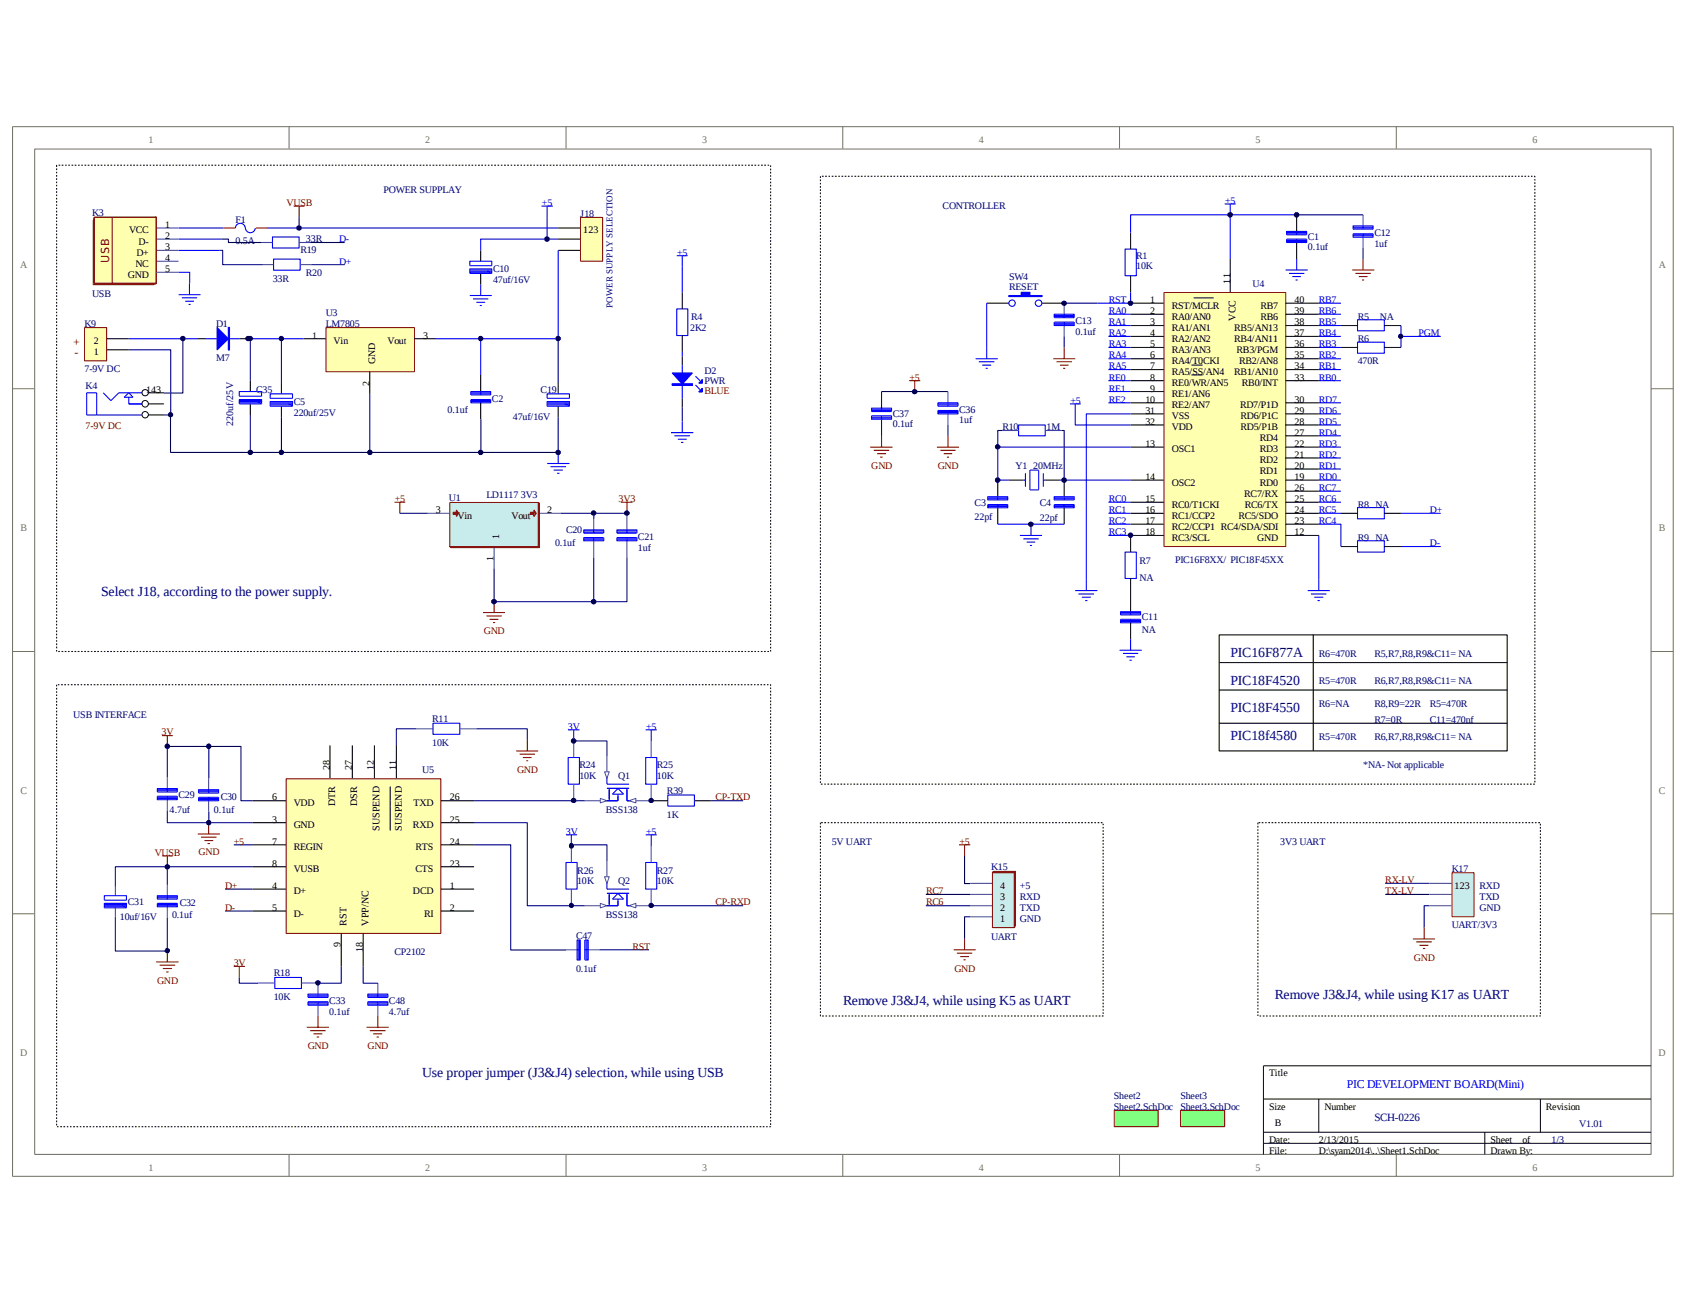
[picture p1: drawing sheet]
<svg xmlns="http://www.w3.org/2000/svg" width="279mm" height="216mm" viewBox="0 0 279 216" stroke-linecap="round" stroke-linejoin="round" font-family="sans-serif">
<defs><g id="words">
<g font-size="2.3" fill="#000080">
<text x="16.8" y="98.7">Select J18, according to the power supply.</text>
<text x="203.9" y="108.8">PIC16F877A</text>
<text x="203.9" y="113.4">PIC18F4520</text>
<text x="203.9" y="118">PIC18F4550</text>
<text x="203.9" y="122.6">PIC18f4580</text>
<text x="139.7" y="166.5">Remove J3&amp;J4, while using K5 as UART</text>
<text x="211.2" y="165.6">Remove J3&amp;J4, while using K17 as UART</text>
<text x="70" y="178.4">Use proper jumper (J3&amp;J4) selection, while using USB</text>
</g>
<g font-size="2" fill="#800000">
<text x="12.1" y="57.4">+</text>
<text x="12.3" y="59">-</text>
</g>
<text font-size="2" fill="#00f" x="223.2" y="180.2">PIC DEVELOPMENT BOARD(Mini)</text>
<text font-size="1.8" fill="#800000" x="18.1" y="43.5" transform="rotate(-90 18.1 43.5)">USB</text>
<text font-size="1.8" fill="#000080" x="227.8" y="185.8">SCH-0226</text>
<g font-size="1.7" fill="#706f64">
<text x="24.6" y="23.7">1</text>
<text x="70.5" y="23.7">2</text>
<text x="116.3" y="23.7">3</text>
<text x="162.2" y="23.7">4</text>
<text x="208.1" y="23.7">5</text>
<text x="254" y="23.7">6</text>
<text x="3.4" y="44.5">A</text>
<text x="274.9" y="44.5">A</text>
<text x="3.4" y="87.9">B</text>
<text x="274.9" y="87.9">B</text>
<text x="3.4" y="131.5">C</text>
<text x="274.9" y="131.5">C</text>
<text x="3.4" y="174.9">D</text>
<text x="274.8" y="174.9">D</text>
<text x="24.6" y="194">1</text>
<text x="70.5" y="194">2</text>
<text x="116.3" y="194">3</text>
<text x="162.2" y="194">4</text>
<text x="208.1" y="194">5</text>
<text x="254" y="194">6</text>
</g>
<g font-size="1.7" fill="#000080">
<text x="15.3" y="35.8">K3</text>
<text x="63.5" y="31.9">POWER SUPPLAY</text>
<text x="96.2" y="35.9">J18</text>
<text x="156.2" y="34.6">CONTROLLER</text>
<text x="39" y="36.9">F1</text>
<text x="39" y="40.4">0.5A</text>
<text x="49.8" y="42">R19</text>
<text x="50.7" y="40.1">33R</text>
<text x="216.7" y="39.8">C1</text>
<text x="216.7" y="41.4">0.1uf</text>
<text x="227.8" y="39.1">C12</text>
<text x="227.8" y="40.9">1uf</text>
<text x="45.2" y="46.8">33R</text>
<text x="50.7" y="45.7">R20</text>
<text x="81.7" y="45.1">C10</text>
<text x="81.7" y="47">47uf/16V</text>
<text x="167.2" y="46.4">SW4</text>
<text x="188.3" y="42.9">R1</text>
<text x="188.3" y="44.6">10K</text>
<text x="207.6" y="47.5">U4</text>
<text x="15.3" y="49.1">USB</text>
<text x="54" y="52.4">U3</text>
<text x="114.5" y="53">R4</text>
<text x="167.2" y="48">RESET</text>
<text x="178.2" y="53.7">C13</text>
<text x="225" y="53">R5</text>
<text x="228.7" y="53">NA</text>
<text x="14" y="54.3">K9</text>
<text x="35.8" y="54.3">D1</text>
<text x="35.8" y="59.8">M7</text>
<text x="54" y="54.3">LM7805</text>
<text x="114.4" y="54.8">2K2</text>
<text x="178.2" y="55.5">0.1uf</text>
<text x="225" y="56.6">R6</text>
<text x="14" y="61.6">7-9V DC</text>
<text x="14.2" y="64.5">K4</text>
<text x="42.5" y="65.1">C35</text>
<text x="89.6" y="65.1">C19</text>
<text x="116.7" y="61.9">D2</text>
<text x="116.7" y="63.6">PWR</text>
<text x="225" y="60.3">470R</text>
<text x="38.7" y="70.6" transform="rotate(-90 38.7 70.6)">220uf/25V</text>
<text x="48.7" y="67.1">C5</text>
<text x="48.7" y="68.9">220uf/25V</text>
<text x="74.2" y="68.4">0.1uf</text>
<text x="81.5" y="66.5">C2</text>
<text x="85" y="69.6">47uf/16V</text>
<text x="148" y="69.1">C37</text>
<text x="148" y="70.7">0.1uf</text>
<text x="159" y="68.4">C36</text>
<text x="159" y="70.2">1uf</text>
<text x="166.1" y="71.3">R10</text>
<text x="173.4" y="71.3">1M</text>
<text x="168.3" y="77.7">Y1</text>
<text x="171.2" y="77.7">20MHz</text>
<text x="74.4" y="83">U1</text>
<text x="80.6" y="82.4">LD1117</text>
<text x="86.3" y="82.4">3V3</text>
<text x="161.5" y="83.8">C3</text>
<text x="172.3" y="83.8">C4</text>
<text x="93.8" y="88.3">C20</text>
<text x="105.7" y="89.4">C21</text>
<text x="161.5" y="86.1">22pf</text>
<text x="172.3" y="86.3">22pf</text>
<text x="225" y="84.1">R8 NA</text>
<text x="225" y="89.6">R9 NA</text>
<text x="92" y="90.5">0.1uf</text>
<text x="105.7" y="91.3">1uf</text>
<text x="188.8" y="93.5">R7</text>
<text x="194.7" y="93.2">PIC16F8XX/ PIC18F45XX</text>
<text x="188.8" y="96.2">NA</text>
<text x="189.2" y="102.8">C11</text>
<text x="189.2" y="104.8">NA</text>
<text x="218.5" y="108.8">R6=470R</text>
<text x="218.5" y="113.4">R5=470R</text>
<text x="227.8" y="108.8">R5,R7,R8,R9&amp;C11= NA</text>
<text x="227.8" y="113.4">R6,R7,R8,R9&amp;C11= NA</text>
<text x="12.1" y="118.9">USB INTERFACE</text>
<text x="71.6" y="119.6">R11</text>
<text x="218.5" y="117.1">R6=NA</text>
<text x="227.8" y="117.1">R8,R9=22R</text>
<text x="227.8" y="119.8">R7=0R</text>
<text x="236.9" y="117.1">R5=470R</text>
<text x="236.9" y="119.8">C11=470nf</text>
<text x="71.6" y="123.7">10K</text>
<text x="218.5" y="122.6">R5=470R</text>
<text x="227.8" y="122.6">R6,R7,R8,R9&amp;C11= NA</text>
<text x="70" y="128.1">U5</text>
<text x="96" y="127.3">R24</text>
<text x="96" y="129.2">10K</text>
<text x="102.4" y="129.2">Q1</text>
<text x="108.8" y="127.3">R25</text>
<text x="108.8" y="129.2">10K</text>
<text x="110.5" y="131.6">R39</text>
<text x="225.9" y="127.2">*NA- Not applicable</text>
<text x="28.1" y="134.7">4.7uf</text>
<text x="29.6" y="132.3">C29</text>
<text x="35.5" y="134.7">0.1uf</text>
<text x="36.6" y="132.5">C30</text>
<text x="100.4" y="134.7">BSS138</text>
<text x="110.5" y="135.6">1K</text>
<text x="137.8" y="139.9">5V UART</text>
<text x="212.2" y="139.9">3V3 UART</text>
<text x="95.6" y="144.7">R26</text>
<text x="95.6" y="146.5">10K</text>
<text x="102.4" y="146.5">Q2</text>
<text x="108.8" y="144.7">R27</text>
<text x="108.8" y="146.5">10K</text>
<text x="164.3" y="144.2">K15</text>
<text x="169" y="147.3">+5</text>
<text x="169" y="149.1">RXD</text>
<text x="240.6" y="144.6">K17</text>
<text x="245.2" y="147.3">RXD</text>
<text x="245.2" y="149.1">TXD</text>
<text x="19.9" y="152.4">10uf/16V</text>
<text x="21.2" y="150">C31</text>
<text x="28.5" y="152">0.1uf</text>
<text x="29.8" y="150.1">C32</text>
<text x="95.5" y="155.5">C47</text>
<text x="100.4" y="152">BSS138</text>
<text x="164.3" y="155.7">UART</text>
<text x="169" y="151">TXD</text>
<text x="169" y="152.8">GND</text>
<text x="240.6" y="153.7">UART/3V3</text>
<text x="245.2" y="151">GND</text>
<text x="45.4" y="161.7">R18</text>
<text x="65.4" y="158.3">CP2102</text>
<text x="95.5" y="161">0.1uf</text>
<text x="45.4" y="165.8">10K</text>
<text x="54.6" y="166.3">C33</text>
<text x="64.5" y="166.3">C48</text>
<text x="54.6" y="168.2">0.1uf</text>
<text x="64.5" y="168.2">4.7uf</text>
<text x="184.6" y="182.1">Sheet2</text>
<text x="184.6" y="183.9">Sheet2.SchDoc</text>
<text x="195.7" y="182.1">Sheet3</text>
<text x="195.7" y="183.9">Sheet3.SchDoc</text>
<text x="257.1" y="189.4">1/3</text>
<text x="261.7" y="186.7">V1.01</text>
</g>
<g font-size="1.7" fill="#800000">
<text x="47.5" y="34.1">VUSB</text>
<text x="116.7" y="65.3">BLUE</text>
<text x="150.7" y="63.1">+5</text>
<text x="14.2" y="71.1">7-9V DC</text>
<text x="144.4" y="77.7">GND</text>
<text x="155.4" y="77.7">GND</text>
<text x="65.4" y="83.2">+5</text>
<text x="102.5" y="83.2">3V3</text>
<text x="80.2" y="105.1">GND</text>
<text x="26.8" y="121.8">3V</text>
<text x="85.7" y="128.1">GND</text>
<text x="118.6" y="132.6">CP-TXD</text>
<text x="25.6" y="141.8">VUSB</text>
<text x="32.9" y="141.7">GND</text>
<text x="38.8" y="139.9">+5</text>
<text x="159" y="139.9">+5</text>
<text x="37.3" y="147.3">D+</text>
<text x="153.5" y="148.2">RC7</text>
<text x="229.6" y="146.4">RX-LV</text>
<text x="229.6" y="148.2">TX-LV</text>
<text x="37.3" y="151">D-</text>
<text x="118.6" y="150">CP-RXD</text>
<text x="153.5" y="150">RC6</text>
<text x="38.7" y="160.1">3V</text>
<text x="104.8" y="157.3">RST</text>
<text x="158.2" y="161">GND</text>
<text x="234.3" y="159.2">GND</text>
<text x="26.1" y="163">GND</text>
<text x="51" y="173.8">GND</text>
<text x="60.9" y="173.8">GND</text>
</g>
<g font-size="1.7" fill="#00f">
<text x="89.8" y="34.1">+5</text>
<text x="203.1" y="33.8">+5</text>
<text x="56.2" y="40.1">D-</text>
<text x="56.2" y="43.9">D+</text>
<text x="112.2" y="42.4">+5</text>
<text x="183.7" y="50.2">RST</text>
<text x="183.7" y="52.1">RA0</text>
<text x="183.7" y="53.9">RA1</text>
<text x="218.5" y="50.2">RB7</text>
<text x="218.5" y="52.1">RB6</text>
<text x="218.5" y="53.9">RB5</text>
<text x="183.7" y="55.7">RA2</text>
<text x="183.7" y="57.6">RA3</text>
<text x="183.7" y="59.4">RA4</text>
<text x="218.5" y="57.6">RB3</text>
<text x="218.5" y="55.7">RB4</text>
<text x="218.5" y="59.4">RB2</text>
<text x="235.1" y="55.7">PGM</text>
<text x="183.7" y="61.2">RA5</text>
<text x="183.7" y="63.1">RE0</text>
<text x="183.7" y="64.9">RE1</text>
<text x="218.5" y="61.2">RB1</text>
<text x="218.5" y="63.1">RB0</text>
<text x="177.4" y="66.9">+5</text>
<text x="183.7" y="66.7">RE2</text>
<text x="218.5" y="70.4">RD5</text>
<text x="218.5" y="68.5">RD6</text>
<text x="218.5" y="66.7">RD7</text>
<text x="218.5" y="77.7">RD1</text>
<text x="218.5" y="72.2">RD4</text>
<text x="218.5" y="74">RD3</text>
<text x="218.5" y="75.9">RD2</text>
<text x="183.7" y="83.2">RC0</text>
<text x="218.5" y="79.5">RD0</text>
<text x="218.5" y="81.4">RC7</text>
<text x="218.5" y="83.2">RC6</text>
<text x="183.7" y="88.7">RC3</text>
<text x="183.7" y="86.9">RC2</text>
<text x="183.7" y="85.1">RC1</text>
<text x="218.5" y="85.1">RC5</text>
<text x="218.5" y="86.9">RC4</text>
<text x="236.9" y="85.1">D+</text>
<text x="236.9" y="90.5">D-</text>
<text x="94.1" y="120.9">3V</text>
<text x="107.1" y="120.9">+5</text>
<text x="93.8" y="138.3">3V</text>
<text x="107.1" y="138.3">+5</text>
</g>
<g font-size="1.7">
<text x="21.4" y="38.7">VCC</text>
<text x="23" y="40.5">D-</text>
<text x="27.4" y="37.8">1</text>
<text x="27.4" y="39.6">2</text>
<text x="27.4" y="41.4">3</text>
<text x="96.7" y="38.7">123</text>
<text x="21.2" y="46">GND</text>
<text x="22.4" y="44.2">NC</text>
<text x="22.6" y="42.4">D+</text>
<text x="27.4" y="43.3">4</text>
<text x="27.4" y="45.1">5</text>
<text x="203.8" y="47" transform="rotate(-90 203.8 47)">11</text>
<text x="190.6" y="50.2">1</text>
<text x="190.6" y="52.1">2</text>
<text x="190.6" y="53.9">3</text>
<text x="194.2" y="51.2">RST/MCLR</text>
<text x="194.2" y="53">RA0/AN0</text>
<text x="204.7" y="53.1" transform="rotate(-90 204.7 53.1)">VCC</text>
<text x="208.9" y="51.2">RB7</text>
<text x="208.9" y="53">RB6</text>
<text x="214.5" y="50.2">40</text>
<text x="214.5" y="52.1">39</text>
<text x="214.5" y="53.9">38</text>
<text x="15.6" y="58.8">1</text>
<text x="15.6" y="57">2</text>
<text x="51.7" y="56.1">1</text>
<text x="55.3" y="57">Vin</text>
<text x="64.2" y="57">Vout</text>
<text x="70.1" y="56.1">3</text>
<text x="190.6" y="55.7">4</text>
<text x="190.6" y="57.6">5</text>
<text x="190.6" y="59.4">6</text>
<text x="194.2" y="56.6">RA2/AN2</text>
<text x="194.2" y="58.5">RA3/AN3</text>
<text x="194.2" y="54.8">RA1/AN1</text>
<text x="204.5" y="54.8">RB5/AN13</text>
<text x="204.5" y="56.6">RB4/AN11</text>
<text x="204.9" y="58.5">RB3/PGM</text>
<text x="214.5" y="55.7">37</text>
<text x="214.5" y="57.6">36</text>
<text x="214.5" y="59.4">35</text>
<text x="24.2" y="65.1">143</text>
<text x="61.2" y="63.9" transform="rotate(-90 61.2 63.9)">2</text>
<text x="62.2" y="60.4" transform="rotate(-90 62.2 60.4)">GND</text>
<text x="190.6" y="61.2">7</text>
<text x="190.6" y="63.1">8</text>
<text x="190.6" y="64.9">9</text>
<text x="194.2" y="62.1">RA5/SS/AN4</text>
<text x="194.2" y="60.3">RA4/T0CKI</text>
<text x="194.2" y="64">RE0/WR/AN5</text>
<text x="194.2" y="65.8">RE1/AN6</text>
<text x="204.5" y="62.1">RB1/AN10</text>
<text x="205.4" y="60.3">RB2/AN8</text>
<text x="205.8" y="64">RB0/INT</text>
<text x="214.5" y="61.2">34</text>
<text x="214.5" y="63.1">33</text>
<text x="189.8" y="66.7">10</text>
<text x="189.8" y="68.5">31</text>
<text x="189.8" y="70.4">32</text>
<text x="194.2" y="67.6">RE2/AN7</text>
<text x="194.2" y="69.5">VSS</text>
<text x="194.2" y="71.3">VDD</text>
<text x="205.5" y="67.6">RD7/P1D</text>
<text x="205.6" y="69.5">RD6/P1C</text>
<text x="205.6" y="71.3">RD5/P1B</text>
<text x="214.5" y="66.7">30</text>
<text x="214.5" y="68.5">29</text>
<text x="214.5" y="70.4">28</text>
<text x="189.8" y="74">13</text>
<text x="194.2" y="75">OSC1</text>
<text x="208.8" y="73.1">RD4</text>
<text x="208.8" y="75">RD3</text>
<text x="208.8" y="76.8">RD2</text>
<text x="214.5" y="72.2">27</text>
<text x="214.5" y="74">22</text>
<text x="214.5" y="75.9">21</text>
<text x="214.5" y="77.7">20</text>
<text x="189.8" y="79.5">14</text>
<text x="189.8" y="83.2">15</text>
<text x="194.2" y="80.5">OSC2</text>
<text x="206.2" y="82.3">RC7/RX</text>
<text x="208.8" y="78.6">RD1</text>
<text x="208.8" y="80.5">RD0</text>
<text x="214.5" y="79.5">19</text>
<text x="214.5" y="81.4">26</text>
<text x="214.5" y="83.2">25</text>
<text x="72.2" y="85.1">3</text>
<text x="75.8" y="85.9">Vin</text>
<text x="82.7" y="89.3" transform="rotate(-90 82.7 89.3)">1</text>
<text x="84.7" y="85.9">Vout</text>
<text x="90.7" y="85.1">2</text>
<text x="189.8" y="85.1">16</text>
<text x="189.8" y="86.9">17</text>
<text x="189.8" y="88.7">18</text>
<text x="194.2" y="84.1">RC0/T1CKI</text>
<text x="194.2" y="85.9">RC1/CCP2</text>
<text x="194.2" y="87.8">RC2/CCP1 RC4/SDA/SDI</text>
<text x="194.2" y="89.6">RC3/SCL</text>
<text x="205.2" y="85.9">RC5/SDO</text>
<text x="206.3" y="84.1">RC6/TX</text>
<text x="208.4" y="89.6">GND</text>
<text x="214.5" y="88.7">12</text>
<text x="214.5" y="86.9">23</text>
<text x="214.5" y="85.1">24</text>
<text x="81.8" y="92.9" transform="rotate(-90 81.8 92.9)">1</text>
<text x="54.6" y="127.6" transform="rotate(-90 54.6 127.6)">28</text>
<text x="58.3" y="127.6" transform="rotate(-90 58.3 127.6)">27</text>
<text x="61.9" y="127.6" transform="rotate(-90 61.9 127.6)">12</text>
<text x="65.7" y="127.6" transform="rotate(-90 65.7 127.6)">11</text>
<text x="45.1" y="136.3">3</text>
<text x="45.1" y="132.6">6</text>
<text x="48.7" y="137.2">GND</text>
<text x="48.7" y="133.6">VDD</text>
<text x="55.6" y="133.6" transform="rotate(-90 55.6 133.6)">DTR</text>
<text x="59.2" y="133.5" transform="rotate(-90 59.2 133.5)">DSR</text>
<text x="62.9" y="137.7" transform="rotate(-90 62.9 137.7)">SUSPEND</text>
<text x="66.6" y="137.7" transform="rotate(-90 66.6 137.7)">SUSPEND</text>
<text x="68.4" y="137.2">RXD</text>
<text x="68.5" y="133.6">TXD</text>
<text x="74.5" y="136.3">25</text>
<text x="74.5" y="132.6">26</text>
<text x="45.1" y="139.9">7</text>
<text x="45.1" y="143.6">8</text>
<text x="48.7" y="140.9">REGIN</text>
<text x="68.9" y="140.9">RTS</text>
<text x="74.5" y="143.6">23</text>
<text x="74.5" y="139.9">24</text>
<text x="45.1" y="147.3">4</text>
<text x="48.7" y="148.2">D+</text>
<text x="48.7" y="144.6">VUSB</text>
<text x="68.4" y="148.2">DCD</text>
<text x="68.9" y="144.6">CTS</text>
<text x="74.5" y="147.3">1</text>
<text x="165.7" y="149.1">3</text>
<text x="165.7" y="147.3">4</text>
<text x="241.1" y="147.3">123</text>
<text x="45.1" y="151">5</text>
<text x="48.7" y="151.9">D-</text>
<text x="57.4" y="153.4" transform="rotate(-90 57.4 153.4)">RST</text>
<text x="61.1" y="153.4" transform="rotate(-90 61.1 153.4)">VPP/NC</text>
<text x="70.3" y="151.9">RI</text>
<text x="74.5" y="151">2</text>
<text x="165.7" y="152.8">1</text>
<text x="165.7" y="151">2</text>
<text x="56.4" y="157" transform="rotate(-90 56.4 157)">9</text>
<text x="60.1" y="157.8" transform="rotate(-90 60.1 157.8)">18</text>
<text x="210.3" y="178.4">Title</text>
<text x="210.3" y="183.9">Size</text>
<text x="219.5" y="183.9">Number</text>
<text x="256.2" y="183.9">Revision</text>
<text x="210.3" y="189.4">Date:</text>
<text x="210.3" y="191.2">File:</text>
<text x="211.2" y="186.7">B</text>
<text x="218.5" y="189.4">2/13/2015</text>
<text x="218.5" y="191.2">D:\syam2014\..\Sheet1.SchDoc</text>
<text x="247" y="189.4">Sheet</text>
<text x="247" y="191.2">Drawn By:</text>
<text x="252.3" y="189.4">of</text>
</g>
<text font-size="1.5" fill="#000080" x="101.5" y="51" transform="rotate(-90 101.5 51)">POWER SUPPLY SELECTION</text>
</g></defs>
<path d="M2.1 21h275.2v173.9h-275.2z" fill="none" stroke="#706f64" stroke-width=".17"/>
<path d="M5.8 24.7h267.8v166.6h-267.8z" fill-rule="evenodd" fill="#fff"/>
<g fill="none" stroke="#706f64" stroke-width=".17">
<path d="M5.8 24.7h267.8v166.6h-267.8zM47.9 21v3.6M93.8 21v3.6M139.7 21v3.6M185.5 21v3.6M231.4 21v3.6M2.1 64.4h3.6M273.6 64.4h3.7M2.1 107.9h3.6M273.6 107.9h3.7M2.1 151.4h3.6M273.6 151.4h3.7"/>
<path d="M47.9 191.3v3.6M93.8 191.3v3.6M139.7 191.3v3.6M185.5 191.3v3.6M231.4 191.3v3.6"/>
</g>
<path d="M273.6 176.6h-64.2v14.7M209.4 182.1h64.2M209.4 187.6h64.2M209.4 189.4h64.2M218.5 182.1v5.5M246.1 187.6v3.7M255.3 182.1v5.5" fill="none" stroke="#000" stroke-width=".17"/>
<path d="M14 54.4h3.7v5.4h-3.7z" fill-rule="evenodd" fill="#ffffb0"/>
<path d="M14 54.3h3.7v5.5h-3.7z" fill="none" stroke="#800000" stroke-width=".17"/>
<path d="M17.6 58h3.7M17.6 56.1h3.7M32.7 56.1h1.4M39.7 56.1h1.4" fill="none" stroke="#000" stroke-width=".18"/>
<path d="M34.1 56.1h5.6M37.9 54.3h.1v3.7h-.1zM37.9 54.3v3.7" fill="none" stroke="#00f" stroke-width=".18"/>
<path d="M36 54.3l1.9 1.8-1.9 1.9z" fill="#00f"/>
<path d="M36 54.3l1.9 1.8-1.9 1.9z" fill="none" stroke="#00f" stroke-width=".18"/>
<path d="M54 54.4h14.7v7.2h-14.7z" fill-rule="evenodd" fill="#ffffb0"/>
<path d="M54 54.3h14.7v7.3h-14.7z" fill="none" stroke="#800000" stroke-width=".17"/>
<path d="M50.3 56.1h3.7M68.7 56.1h3.6M79.7 41.5v1.8M79.7 45.3v1.9M46.6 63.5v1.8M46.6 67.3v1.8M61.3 61.6v3.7M79.7 62.1v2.8M79.7 66.7v2.8" fill="none" stroke="#000" stroke-width=".18"/>
<g fill="none" stroke="#00f" stroke-width=".18">
<path d="M77.9 43.3h3.6v.7h-3.6zM77.9 44.6h3.6v.7h-3.6zM77.9 44.7h3.6M77.9 44.9h3.6l-.2 .4M80.8 44.9l.5 .2h-3.4M44.8 65.3h3.7v.7h-3.7zM44.8 66.5h3.7v.8h-3.7zM44.8 66.7h3.7M44.8 66.9h3.7l-.2 .4M47.8 66.9l.5 .2h-3.5M78 64.9h3.3v.5h-3.3zM78 66.2h3.3v.5h-3.3z"/>
<path d="M78 66.4h3.3M78 66.5h3.3M78 65.3h3.3M78 65.1h3.3M79.7 64.9v.5M79.7 66.2v.5"/>
</g>
<path d="M96.3 36.1h3.6v7.2h-3.6z" fill-rule="evenodd" fill="#ffffb0"/>
<path d="M96.2 36h3.7v7.3h-3.7z" fill="none" stroke="#800000" stroke-width=".17"/>
<path d="M92.5 37.8h3.7M92.5 39.6h3.7M92.5 41.5h3.7M113.1 48.4v2.8M113.1 55.6v2.7M113.1 59.1v1.4M113.1 66v1.5" fill="none" stroke="#000" stroke-width=".18"/>
<g fill="none" stroke="#00f" stroke-width=".18">
<path d="M89.7 34.1h1.9M90.7 34.1v1.9M21.3 56.1h11.4M29.6 45.1h1.8v1.9M29.6 48.8h3.6M30.1 49.4h2.6M30.7 49.9h1.4M31.3 50.4h.3M31.4 47v1.8M41.1 56.1h9.2M46.6 56.1v7.4M77.9 49h3.6"/>
<path d="M78.4 49.5h2.5M79 50.1h1.4M79.5 50.6h.3M79.7 47.2v1.8M79.7 56.1v6M92.5 41.5v14.6h-20.2M112.1 51.2h1.9v4.4h-1.9zM90.7 76.8h3.7M91.2 77.3h2.6M91.8 77.9h1.5M92.3 78.4h.4M92.5 75v1.8"/>
<path d="M113.1 60.5v5.5M115.3 63.8l.7 .8M115.3 62.3l.7 .8"/>
</g>
<path d="M111.4 61.8h3.3l-1.6 1.8z" fill="#00f"/>
<path d="M111.4 61.8h3.3l-1.6 1.8zM111.4 63.6h3.3v.2h-3.3z" fill="none" stroke="#00f" stroke-width=".18"/>
<path d="M111.4 63.7h3.3" fill="none" stroke="#00f" stroke-width=".21"/>
<path d="M116.4 64.3v.6h-.6z" fill="#00f"/>
<path d="M116.4 64.3v.6h-.6zM116.4 64.3v.6h-.6" fill="none" stroke="#00f" stroke-width=".18"/>
<path d="M116.4 62.9v.6h-.6z" fill="#00f"/>
<g fill="none" stroke="#00f" stroke-width=".18">
<path d="M29.6 39.6h7.1M29.6 37.8h7.5M39 37.8a.81 .81 0 0 1 .8-.8 .81 .81 0 0 1 .8 .8M40.7 37.8a.81 .81 0 0 0 .8 .8 .81 .81 0 0 0 .8-.8M44.2 37.8h48.3M90.7 36v3.6M92.5 39.6h-12.8v1.9M29.6 41.5h6.8M112.1 42.4h1.8M113.1 42.4v6M113.1 58.3v.8M90.7 65.3h3.7v.7h-3.7z"/>
<path d="M90.7 66.5h3.7v.8h-3.7zM90.7 66.7h3.7M90.7 66.9h3.7l-.2 .4M93.6 66.9l.6 .2h-3.5M111.2 71.7h3.7M111.8 72.2h2.5M112.3 72.8h1.5M112.9 73.3h.3M113.1 69.8v1.9M116.4 62.9v.6h-.6zM116.4 62.9v.6h-.6"/>
</g>
<path d="M37.1 37.8h1.8M42.4 37.8h1.8" fill="none" stroke="#f00" stroke-width=".18"/>
<path d="M23.5 65.1h3.7M92.5 63.5v1.8M92.5 67.3v1.8" fill="none" stroke="#000" stroke-width=".18"/>
<path d="M92.5 56.1v7.4M92.5 69.1v5.9h-12.8" fill="none" stroke="#000080" stroke-width=".18"/>
<circle cx="24.1" cy="65.1" r=".53" fill="#fff"/>
<circle cx="24.1" cy="65.1" r=".53" fill="none" stroke="#000" stroke-width=".17"/>
<path d="M23.5 66.9h3.7" fill="none" stroke="#000" stroke-width=".18"/>
<circle cx="24" cy="66.9" r=".54" fill="#fff"/>
<circle cx="24" cy="66.9" r=".54" fill="none" stroke="#000" stroke-width=".17"/>
<path d="M23.5 68.8h3.7" fill="none" stroke="#000" stroke-width=".18"/>
<circle cx="24.1" cy="68.7" r=".53" fill="#fff"/>
<circle cx="24.1" cy="68.7" r=".53" fill="none" stroke="#000" stroke-width=".17"/>
<path d="M16 68.8v-3.7h-1.6v3.7h9.1M17.1 65.1l1.3 1.3 1.3-1.3h3.8M20.6 65.8l.7-.7 .7 .7zM21.3 65.8v1.1h2.2" fill="none" stroke="#00f" stroke-width=".18"/>
<path d="M49.6 36v1.8M30.3 56.1v9h-3.1M113.1 67.5v2.3" fill="none" stroke="#000080" stroke-width=".18"/>
<path d="M48.6 34.1h1.9M49.6 34.1v1.9" fill="none" stroke="#800000" stroke-width=".18"/>
<path d="M15.7 36.1h10.2v10.9h-10.2z" fill-rule="evenodd" fill="#ffffb0"/>
<path d="M15.7 36h10.2v11h-10.2z" fill="none" stroke="#800000" stroke-width=".17"/>
<path d="M25.9 37.8h3.7M25.9 39.6h3.7M25.9 41.5h3.7M25.9 43.3h3.7M25.9 45.1h3.7M98.4 85.1v2.7M98.4 89.6v2.8M103.9 85.1v2.7M103.9 89.6v2.8" fill="none" stroke="#3465a4" stroke-width=".18"/>
<path d="M15.5 36.5v10.7h10M15.6 36l-.1 .5M18.6 36v11M25.8 36h.1v11h-10.3v-11h10.3M25.9 47l-.3 .2M81.9 99.7v1.8M102.9 83.2h1.9M103.9 83.2v1.9M80 101.5h3.7M80.6 102.1h2.5M81.1 102.6h1.5M81.7 103.2h.4" fill="none" stroke="#800000" stroke-width=".18"/>
<path d="M92.9 85.1h11M98.4 92.4v7.3h5.5v-7.3M98.4 85.1v.9" fill="none" stroke="#000080" stroke-width=".18"/>
<g fill="none" stroke="#00f" stroke-width=".18">
<path d="M96.7 89.3h3.3M96.7 89.5h3.3M96.7 88.2h3.3M96.7 87.9h3.3M98.4 87.8v.5M98.4 89.1v.5M100 88.3h-3.3v-.5h3.3v.5M100 89.1h-3.3v.5h3.3v-.5M102.2 89.3h3.3M102.2 89.5h3.3M102.2 88.2h3.3M102.2 87.9h3.3"/>
<path d="M103.9 87.8v.5M103.9 89.1v.5M105.5 88.3h-3.3v-.5h3.4v.5M105.5 89.1h-3.3v.5h3.4v-.5"/>
</g>
<path d="M184.7 184h7.2v2.7h-7.2z" fill-rule="evenodd" fill="#80ff80"/>
<path d="M184.6 184h7.3v2.7h-7.3z" fill="none" stroke="#800000" stroke-width=".17"/>
<path d="M45.2 39.3h4.4v1.8h-4.4zM45.3 42.9h4.4v1.9h-4.4zM39.7 64.9h3.7v.8h-3.7zM39.7 66.2h3.7v.7h-3.7zM39.7 66.4h3.7M39.7 66.5h3.7l-.3 .4M42.6 66.5l.5 .2h-3.4" fill="none" stroke="#00f" stroke-width=".18"/>
<path d="M43.4 40.2h1.8M43.5 43.9h1.8M49.6 40.2h1.8M49.7 43.9h1.9" fill="none" stroke="#3465a4" stroke-width=".18"/>
<path d="M36.7 39.6h1.2v.6h5.5M36.4 41.5h.5v2.4h6.6M41.1 56.1h.4v7M51.4 40.2h5.7M51.6 43.9h5.5M41.5 68.8v6.2" fill="none" stroke="#000080" stroke-width=".18"/>
<path d="M41.5 63.1v1.8M41.5 66.9v1.9" fill="none" stroke="#000" stroke-width=".18"/>
<path d="M65.4 83.2h1.8M66.3 83.2v1.9" fill="none" stroke="#800000" stroke-width=".18"/>
<path d="M74.6 83.3h14.6v7.3h-14.6z" fill-rule="evenodd" fill="#c8ebeb"/>
<path d="M74.5 83.3h14.7v7.3h-14.7z" fill="none" stroke="#800000" stroke-width=".17"/>
<path d="M70.9 85.1h3.6M81.9 90.6v3.6M89.2 85.1h3.7" fill="none" stroke="#3465a4" stroke-width=".18"/>
<path d="M75.1 85.1v.1h.5M75.6 85.2v.4l.4-.5-.4-.6v.6h-.5v-.2h.5v.5M75.8 84.9v.3M87.9 85.1v.1h.6M88.5 85.2v.4l.4-.5-.4-.6v.6h-.6v-.2h.6v.5M88.7 84.9v.3M89.2 83.4v7.2h-14.5M89.2 83.2l.2 .2v7.3h-14.7l-.2-.1h1.5" fill="none" stroke="#800000" stroke-width=".18"/>
<path d="M66.3 85.1h4.6M81.9 94.2v5.5h16.5" fill="none" stroke="#000080" stroke-width=".18"/>
<path d="M195.7 184h7.3v2.7h-7.3z" fill-rule="evenodd" fill="#80ff80"/>
<path d="M195.7 184h7.3v2.7h-7.3z" fill="none" stroke="#800000" stroke-width=".17"/>
<g fill="none" stroke="#00f" stroke-width=".18">
<path d="M71.8 119.8h4.4v1.9h-4.4zM26.1 130.7h3.3v.5h-3.3zM26.1 131.9h3.3v.6h-3.3zM26.1 132.1h3.3M26.1 131h3.3M26.1 132.3h3.3M26.1 130.8h3.3M27.7 130.7v.5M27.7 131.9v.6M32.9 130.8h3.3v.6h-3.3zM32.9 132.1h3.3v.6h-3.3zM32.9 132.3h3.3"/>
<path d="M32.9 132.5h3.3M32.9 131.2h3.3M32.9 131h3.3M34.6 130.8v.6M34.6 132.1v.6M17.3 148.4h3.7v.8h-3.7zM17.3 149.7h3.7v.7h-3.7zM17.3 149.9h3.7M17.3 150.1h3.7l-.2 .3M20.2 150.1l.6 .1h-3.5M26.1 148.4h3.3v.6h-3.3zM26.1 149.7h3.3v.5h-3.3z"/>
<path d="M26.1 149.9h3.3M26.1 150.1h3.3M26.1 148.8h3.3M26.1 148.6h3.3M27.7 148.4v.6M27.7 149.7v.5M93.8 142.9h1.8v4.4h-1.8zM107 142.9h1.8v4.4h-1.8zM45.5 162h4.5v1.8h-4.5zM51 164.7h3.4v.6h-3.4zM51 166h3.4v.5h-3.4zM51 166.2h3.4"/>
<path d="M51 166.4h3.4M51 165.1h3.4M51 164.9h3.4M52.7 164.7v.6M52.7 166v.5"/>
</g>
<g fill="none" stroke="#3465a4" stroke-width=".18">
<path d="M27.7 128.8v1.9M27.7 132.5v1.8M34.6 129v1.8M34.6 132.7v1.8M69 120.8h2.8M76.2 120.8h2.8M19.1 146.9v1.5M19.1 150.4v1.5M27.7 146.6v1.8M27.7 150.2v1.8M94.7 140.2v2.7M94.7 147.3v2.8"/>
<path d="M100.6 142.7v3.7M107.9 140.2v2.7M107.9 147.3v2.8M42.8 162.9h2.7M50 162.9h2.7v1.8M52.7 166.5v1.8"/>
</g>
<path d="M27.7 128.8v-5.1h6.9v5.3M27.7 134.3v2h6.9v-1.8M34.6 123.7h5.3v9h2M34.6 136.3h7.3M19.1 151.9v5.7h8.6v-5.6M27.7 143.6h-8.6v3.3M37.3 147.3h4.6M37.3 151h4.6M41.9 143.6h-14.2v3" fill="none" stroke="#000080" stroke-width=".18"/>
<g fill="none" stroke="#800000" stroke-width=".18">
<path d="M26.8 121.9h1.8M27.7 121.9v1.8M32.8 138.2h3.6M33.3 138.7h2.6M33.9 139.3h1.4M34.4 139.8h.4M34.6 136.3v1.9M85.5 124.4h3.7M86.1 125h2.6M86.6 125.5h1.5M87.2 126h.3M87.4 122.6v1.8"/>
<path d="M25.9 159.4h3.7M26.5 159.9h2.5M26.8 141.8h1.8M27.7 141.8v1.8M27.7 157.6v1.8M27 160.5h1.5M27.6 161h.3M38.7 160.1h1.9M39.7 160.1v1.9M50.8 170.2h3.7M51.4 170.8h2.6M51.9 171.3h1.5"/>
<path d="M52.5 171.8h.4M52.7 168.3v1.9"/>
</g>
<path d="M100.2 145.3h.8l-.4 1.1z" fill="#fff"/>
<path d="M100.2 145.3h.8l-.4 1.1z" fill="none" stroke="#3465a4" stroke-width=".17"/>
<path d="M104.2 150.1h3.7" fill="none" stroke="#3465a4" stroke-width=".18"/>
<path d="M104.2 150.1l1.2-.4v.7z" fill="#fff"/>
<path d="M104.2 150.1l1.2-.4v.7z" fill="none" stroke="#3465a4" stroke-width=".17"/>
<path d="M96.9 150.1h3.7" fill="none" stroke="#3465a4" stroke-width=".18"/>
<path d="M99.5 149.7l1.1 .4-1.1 .3z" fill="#fff"/>
<path d="M99.5 149.7l1.1 .4-1.1 .3z" fill="none" stroke="#3465a4" stroke-width=".17"/>
<path d="M93.8 138.3h1.8M94.2 125.5h1.8v4.4h-1.8zM94.7 138.3v1.9M107 125.5h1.8v4.4h-1.8zM107 138.3h1.8M107.9 138.3v1.9M100.6 148h3.6M100.6 146.4v.9h3.6M101 148v2.1M102.4 149v1.1h-1.8M102.4 148l.9 1h-1.8zM103.9 148v2.1h.3" fill="none" stroke="#00f" stroke-width=".18"/>
<path d="M78.6 136.3h8.8v13.8h9.5M107.9 150.1h15.3" fill="none" stroke="#000080" stroke-width=".18"/>
<path d="M95.1 122.8v2.7M95.1 129.9v2.8M100.6 125.3v3.7M107.9 122.8v2.7M107.9 129.9v2.8" fill="none" stroke="#3465a4" stroke-width=".18"/>
<path d="M100.2 127.9h.8l-.4 1.1z" fill="#fff"/>
<path d="M100.2 127.9h.8l-.4 1.1z" fill="none" stroke="#3465a4" stroke-width=".17"/>
<path d="M104.2 132.7h3.7" fill="none" stroke="#3465a4" stroke-width=".18"/>
<path d="M104.2 132.7l1.2-.4v.7z" fill="#fff"/>
<path d="M104.2 132.7l1.2-.4v.7z" fill="none" stroke="#3465a4" stroke-width=".17"/>
<path d="M96.9 132.7h3.7" fill="none" stroke="#3465a4" stroke-width=".18"/>
<path d="M99.5 132.3l1.1 .4-1.1 .3z" fill="#fff"/>
<path d="M99.5 132.3l1.1 .4-1.1 .3z" fill="none" stroke="#3465a4" stroke-width=".17"/>
<g fill="none" stroke="#00f" stroke-width=".18">
<path d="M186.4 41.3h1.9v4.4h-1.9zM169.6 79.6h.3M169.9 78.4v2.2M170.7 77.9h1.4v3.3h-1.4zM172.9 78.4v2.2M172.9 79.6h.3M163.7 82.9v-.6h3.3v.6M163.7 83.6h3.3v.5h-3.3zM163.7 82.8h3.3M163.7 83.8h3.3M163.7 83.9h3.3M163.7 82.7h3.3"/>
<path d="M163.7 82.5h3.3M165.3 82.3v.5M165.3 83.6v.5M165.3 86.9h11.1M169 88.7h3.7M169.6 89.3h2.5M170.1 89.8h1.5M170.7 90.4h.3M170.9 86.9v1.8M174.7 82.9v-.6h3.3v.6M174.7 83.6h3.3v.5h-3.3zM174.7 82.8h3.3"/>
<path d="M174.7 83.8h3.3M174.7 83.9h3.3M174.7 82.7h3.3M174.7 82.5h3.3M176.4 82.3v.5M176.4 83.6v.5M216.7 97.9h3.7M217.2 98.4h2.6M217.8 99h1.5M218.3 99.5h.4M218.5 96.1v1.8M94.2 120.9h1.8"/>
<path d="M95.1 120.9v1.9M100.6 130.6h3.6M100.6 129v.9h3.6M101 130.6v2.1M102.4 131.6v1.1h-1.8M102.4 130.6l.9 1h-1.8zM103.9 130.6v2.1h.3M107 120.9h1.8M107.9 120.9v1.9"/>
</g>
<path d="M69 120.8h-3.3v2.7M78.6 132.7h18.3M79 120.8h8.4v1.8M95.1 122.8h5.5v2.5M94.7 140.2v-.2h5.9v2.7" fill="none" stroke="#000080" stroke-width=".18"/>
<path d="M187.4 38.5v2.8M163.5 50.2h3.7M172.7 50.2h3.7M187.4 45.7v2.7M165.3 79.6v2.7M167.2 79.6h2.4M173.2 79.6h2.4M176.4 79.6v2.7M165.3 84.1v2.8M176.4 84.1v2.8" fill="none" stroke="#000" stroke-width=".18"/>
<path d="M167.2 49h2v-.6h1.5v.6h2v.1h-5.5z" fill-rule="evenodd" fill="#00f"/>
<g fill="none" stroke="#00f" stroke-width=".18">
<path d="M203 33.8h1.8M203.9 33.8v1.8M213.2 38.3h3.3v.6h-3.3zM213.2 39.6h3.3v.6h-3.3zM213.2 39.8h3.3M213.2 38.7h3.3M213.2 38.5h3.3M214.9 38.3v.6M214.9 39.6v.6M161.7 59.4h3.6M162.2 59.9h2.6M163.5 50.2v9.2"/>
<path d="M167.2 49h2v-.6h1.5v.6h2v.1h-5.5zM183.7 59.4h3.7M183.7 52.1h3.7M183.7 53.9h3.7M183.7 55.7h3.7M183.7 57.6h3.7M187.4 48.4v1.8h-5.5M213 44.7h3.7M213.2 40h3.3M213.6 45.3h2.5M214.2 45.8h1.4M214.7 46.4h.4"/>
<path d="M214.9 42.9v1.8M218.5 59.4h3.7M218.5 52.1h3.7M218.5 53.9h3.7M218.5 55.7h3.7M218.5 57.6h3.7M218.5 50.2h3.7M225 56.7h4.4v1.8h-4.4zM225 53h4.4v1.8h-4.4zM232.2 55.7h6.6M232.2 53.9v3.7M162.8 60.5h1.5"/>
<path d="M163.3 61h.4M177.3 66.9h1.8M178.2 66.9v3.5h9.2M183.7 61.2h3.7M183.7 63.1h3.7M183.7 64.9h3.7M183.7 66.7h3.7M218.5 61.2h3.7M218.5 63.1h3.7M218.5 66.7h3.7M218.5 77.7h3.7M218.5 79.6h3.7"/>
<path d="M218.5 68.6h3.7M218.5 70.4h3.7M218.5 72.2h3.7M218.5 74.1h3.7M218.5 75.9h3.7M178.2 97.9h3.7M178.7 98.4h2.6M179.3 99h1.5M179.8 99.5h.4M180 96.1v1.8M183.7 83.2h3.7M183.7 85.1h3.7"/>
<path d="M183.7 86.9h3.7M186.4 91.5h1.9v4.3h-1.9zM218.5 83.2h3.7M218.5 85.1h3.7M218.5 81.4h3.7M218.5 88.7v7.4M225 84.1h4.4v1.9h-4.4zM225 89.6h4.4v1.9h-4.4zM232.2 85.1h6.6M232.2 90.6h6.6M185.5 107.7h3.7M185.7 101.9v-.5h3.3v.5"/>
<path d="M185.7 102.6h3.3v.6h-3.3zM185.7 101.9h3.3M185.7 102.8h3.3M185.7 103h3.3M185.7 101.7h3.3M185.7 101.5h3.3M186.1 108.3h2.5M186.7 108.8h1.4M187.2 109.4h.3M187.4 101.4v.5M187.4 102.6v.6M187.4 105.9v1.8"/>
<circle cx="167.7" cy="50.2" r=".52"/>
<circle cx="172.1" cy="50.2" r=".53"/>
</g>
<g fill="none" stroke="#000" stroke-width=".18">
<path d="M214.9 35.6v2.7M214.9 40.2v2.7M222.2 57.6h2.8M222.2 53.9h2.8M229.4 57.6h2.8M229.4 53.9h2.8M187.4 88.7v2.8M187.4 95.8v5.6M222.2 85.1h2.8M222.2 90.6h2.8M229.4 85.1h2.8M229.4 90.6h2.8"/>
<path d="M187.4 103.2v2.7"/>
</g>
<path d="M192.9 48.5h20.2v42.1h-20.2z" fill-rule="evenodd" fill="#ffffb0"/>
<path d="M192.9 48.5h20.2v42.1h-20.2z" fill="none" stroke="#800000" stroke-width=".17"/>
<g fill="none" stroke="#000" stroke-width=".18">
<path d="M9.4 27.9v.3M9.4 28.5v.2M9.4 29v.3M9.4 29.5v.3M9.4 30.1v.2M9.4 30.6v.3M9.4 31.2v.2M9.4 31.7v.3M9.4 32.2v.3M9.4 32.8v.3M9.4 33.3v.3M9.4 33.9v.2"/>
<path d="M9.4 34.4v.2M9.4 34.9v.3M9.4 35.5v.2M9.4 36v.3M9.4 36.5v.3M9.4 37.1v.3M9.4 37.6v.3M9.4 38.2v.2M9.4 38.7v.3M9.4 39.2v.3M9.4 39.8v.2M9.4 27.4v.3"/>
<path d="M9.7 27.4h.3M10.2 27.4h.3M10.8 27.4h.2M11.3 27.4h.3M11.9 27.4h.2M12.4 27.4h.3M12.9 27.4h.3M13.5 27.4h.2M14 27.4h.3M14.5 27.4h.3M15.1 27.4h.2M15.6 27.4h.3"/>
<path d="M16.2 27.4h.2M16.7 27.4h.3M17.3 27.4h.2M17.8 27.4h.3M18.3 27.4h.3M18.9 27.4h.2M19.4 27.4h.3M19.9 27.4h.3M20.5 27.4h.2M21 27.4h.3M21.6 27.4h.2M22.1 27.4h.3"/>
<path d="M22.6 27.4h.3M23.2 27.4h.2M23.7 27.4h.3M24.2 27.4h.3M24.8 27.4h.2M25.3 27.4h.3M25.9 27.4h.2M26.4 27.4h.3M27 27.4h.2M27.5 27.4h.3M28 27.4h.3M28.6 27.4h.2"/>
<path d="M29.1 27.4h.3M29.6 27.4h.3M30.2 27.4h.2M30.7 27.4h.3M31.3 27.4h.2M31.8 27.4h.3M32.3 27.4h.3M32.9 27.4h.2M33.4 27.4h.3M33.9 27.4h.3M34.5 27.4h.2M35 27.4h.3"/>
<path d="M35.6 27.4h.2M36.1 27.4h.3M36.7 27.4h.2M37.2 27.4h.3M37.7 27.4h.3M38.3 27.4h.2M38.8 27.4h.3M39.3 27.4h.3M39.9 27.4h.2M40.4 27.4h.3M41 27.4h.2M41.5 27.4h.3"/>
<path d="M42.1 27.4h.2M42.6 27.4h.3M43.1 27.4h.3M43.6 27.4h.3M44.2 27.4h.2M44.7 27.4h.3M45.3 27.4h.2M45.8 27.4h.3M46.4 27.4h.2M46.9 27.4h.3M47.4 27.4h.3M48 27.4h.2"/>
<path d="M48.5 27.4h.3M49 27.4h.3M49.6 27.4h.2M50.1 27.4h.3M50.7 27.4h.2M51.2 27.4h.3M51.8 27.4h.2M52.3 27.4h.3M52.8 27.4h.3M53.4 27.4h.2M53.9 27.4h.3M54.4 27.4h.3"/>
<path d="M55 27.4h.2M55.5 27.4h.3M56.1 27.4h.2M56.6 27.4h.3M57.1 27.4h.3M57.7 27.4h.2M58.2 27.4h.3M58.7 27.4h.3M59.3 27.4h.2M59.8 27.4h.3M60.4 27.4h.2M60.9 27.4h.3"/>
<path d="M61.5 27.4h.2M62 27.4h.3M62.5 27.4h.3M63.1 27.4h.2M63.6 27.4h.3M64.1 27.4h.3M64.7 27.4h.2M65.2 27.4h.3M65.8 27.4h.2M66.3 27.4h.3M66.8 27.4h.3M67.4 27.4h.2"/>
<path d="M67.9 27.4h.3M68.4 27.4h.3M69 27.4h.3M69.5 27.4h.3M70.1 27.4h.2M70.6 27.4h.3M71.2 27.4h.2M71.7 27.4h.3M72.2 27.4h.3M72.7 27.4h.3M73.3 27.4h.3M73.8 27.4h.3"/>
<path d="M74.4 27.4h.2M74.9 27.4h.3M75.5 27.4h.2M76 27.4h.3M76.5 27.4h.3M77.1 27.4h.2M77.6 27.4h.3M78.1 27.4h.3M78.7 27.4h.3M79.2 27.4h.3M79.8 27.4h.2M80.3 27.4h.3"/>
<path d="M80.9 27.4h.2M81.4 27.4h.2M81.9 27.4h.3M82.4 27.4h.3M83 27.4h.3M83.5 27.4h.3M84.1 27.4h.2M84.6 27.4h.3M85.2 27.4h.2M85.7 27.4h.3M86.3 27.4h.2M86.8 27.4h.2"/>
<path d="M87.3 27.4h.3M87.8 27.4h.3M88.4 27.4h.3M88.9 27.4h.3M89.5 27.4h.2M90 27.4h.3M90.6 27.4h.2M91.1 27.4h.3M91.6 27.4h.3M92.1 27.4h.3M92.7 27.4h.3M93.2 27.4h.3"/>
<path d="M93.8 27.4h.3M94.3 27.4h.3M94.9 27.4h.2M95.4 27.4h.3M96 27.4h.2M96.5 27.4h.3M97 27.4h.3M97.5 27.4h.3M98.1 27.4h.3M98.6 27.4h.3M99.2 27.4h.2M99.7 27.4h.3"/>
<path d="M100.3 27.4h.2M100.8 27.4h.3M101.3 27.4h.3M101.9 27.4h.2M102.4 27.4h.3M102.9 27.4h.3M103.5 27.4h.3M104 27.4h.3M104.6 27.4h.2M105.1 27.4h.3M105.7 27.4h.2M106.2 27.4h.2"/>
<path d="M106.7 27.4h.3M107.2 27.4h.3M107.8 27.4h.3M108.3 27.4h.3M108.9 27.4h.2M109.4 27.4h.3M110 27.4h.2M110.5 27.4h.3M111 27.4h.3M111.6 27.4h.2M112.1 27.4h.3M112.6 27.4h.3"/>
<path d="M113.2 27.4h.3M113.7 27.4h.3M114.3 27.4h.2M114.8 27.4h.3M115.3 27.4h.3M115.9 27.4h.2M116.4 27.4h.3M116.9 27.4h.3M117.5 27.4h.3M118 27.4h.3M118.6 27.4h.3M119.1 27.4h.3"/>
<path d="M119.7 27.4h.2M120.2 27.4h.3M120.7 27.4h.3M121.3 27.4h.2M121.8 27.4h.3M122.3 27.4h.3M122.9 27.4h.3M123.4 27.4h.3M124 27.4h.2M124.5 27.4h.3M125 27.4h.3M125.6 27.4h.2"/>
<path d="M126.1 27.4h.3M126.6 27.4h.3M127.2 27.4h.3M127.7 27.4v.3M127.7 27.9v.3M127.7 28.5v.3M127.7 29v.3M127.7 29.6v.2M127.7 30.1v.3M127.7 30.6v.3M127.7 31.2v.2M127.7 31.7v.3"/>
<path d="M127.7 32.2v.3M127.7 32.8v.3M127.7 33.3v.3M127.7 33.9v.2M127.7 34.4v.3M127.7 34.9v.3M127.7 35.5v.2M127.7 36v.3M127.7 36.5v.3M127.7 37.1v.3M127.7 37.6v.3M127.7 38.2v.3"/>
<path d="M127.7 38.7v.3M127.7 39.3v.2M127.7 39.8v.3M136 29.2v.3M136 29.7v.3M136 30.3v.3M136 30.8v.3M136 31.4v.2M136 31.9v.3M136 32.5v.2M136 33v.3M136 33.5v.3"/>
<path d="M136 34v.3M136 34.6v.3M136 35.1v.3M136 35.7v.2M136 36.2v.3M136 36.8v.2M136 37.3v.3M136 37.8v.3M136 38.4v.2M136 38.9v.3M136 39.4v.3M136.2 29.2h.3"/>
<path d="M136.7 29.2h.3M137.3 29.2h.2M137.8 29.2h.3M138.4 29.2h.2M138.9 29.2h.3M139.5 29.2h.2M140 29.2h.3M140.5 29.2h.3M141.1 29.2h.2M141.6 29.2h.3M142.1 29.2h.3M142.7 29.2h.2"/>
<path d="M143.2 29.2h.3M143.8 29.2h.2M144.3 29.2h.3M144.9 29.2h.2M145.4 29.2h.2M145.9 29.2h.3M146.4 29.2h.3M147 29.2h.2M147.5 29.2h.3M148.1 29.2h.2M148.6 29.2h.3M149.2 29.2h.2"/>
<path d="M149.7 29.2h.3M150.2 29.2h.3M150.8 29.2h.2M151.3 29.2h.3M151.8 29.2h.3M152.4 29.2h.2M152.9 29.2h.3M153.5 29.2h.2M154 29.2h.3M154.6 29.2h.2M155.1 29.2h.3M155.6 29.2h.3"/>
<path d="M156.2 29.2h.2M156.7 29.2h.3M157.2 29.2h.3M157.8 29.2h.2M158.3 29.2h.3M158.9 29.2h.2M159.4 29.2h.3M159.9 29.2h.3M160.5 29.2h.2M161 29.2h.3M161.5 29.2h.3M162.1 29.2h.2"/>
<path d="M162.6 29.2h.3M163.2 29.2h.2M163.7 29.2h.3M164.3 29.2h.2M164.8 29.2h.3M165.3 29.2h.3M165.9 29.2h.2M166.4 29.2h.3M166.9 29.2h.3M167.5 29.2h.2M168 29.2h.3M168.6 29.2h.2"/>
<path d="M169.1 29.2h.3M169.6 29.2h.3M170.2 29.2h.2M170.7 29.2h.3M171.2 29.2h.3M171.8 29.2h.2M172.3 29.2h.3M172.9 29.2h.2M173.4 29.2h.3M174 29.2h.2M174.5 29.2h.3M175 29.2h.3"/>
<path d="M175.6 29.2h.2M176.1 29.2h.3M176.6 29.2h.3M177.2 29.2h.2M177.7 29.2h.3M178.3 29.2h.2M178.8 29.2h.3M179.3 29.2h.3M179.9 29.2h.2M180.4 29.2h.3M180.9 29.2h.3M181.5 29.2h.3"/>
<path d="M182 29.2h.3M182.6 29.2h.2M183.1 29.2h.3M183.7 29.2h.2M184.2 29.2h.3M184.7 29.2h.3M185.2 29.2h.3M185.8 29.2h.3M186.3 29.2h.3M186.9 29.2h.2M187.4 29.2h.3M188 29.2h.2"/>
<path d="M188.5 29.2h.3M189 29.2h.3M189.6 29.2h.2M190.1 29.2h.3M190.6 29.2h.3M191.2 29.2h.3M191.7 29.2h.3M192.3 29.2h.2M192.8 29.2h.3M193.4 29.2h.2M193.9 29.2h.2M194.4 29.2h.3"/>
<path d="M194.9 29.2h.3M195.5 29.2h.3M196 29.2h.3M196.6 29.2h.2M197.1 29.2h.3M197.7 29.2h.2M198.2 29.2h.3M198.8 29.2h.2M199.3 29.2h.2M199.8 29.2h.3M200.3 29.2h.3M200.9 29.2h.3"/>
<path d="M201.4 29.2h.3M202 29.2h.2M202.5 29.2h.3M203.1 29.2h.2M203.6 29.2h.3M204.1 29.2h.3M204.7 29.2h.2M205.2 29.2h.3M205.7 29.2h.3M206.3 29.2h.3M206.8 29.2h.3M207.4 29.2h.2"/>
<path d="M207.9 29.2h.3M208.5 29.2h.2M209 29.2h.2M209.5 29.2h.3M210 29.2h.3M210.6 29.2h.3M211.1 29.2h.3M211.7 29.2h.2M212.2 29.2h.3M212.8 29.2h.2M213.3 29.2h.3M213.8 29.2h.3"/>
<path d="M214.4 29.2h.2M214.9 29.2h.3M215.4 29.2h.3M216 29.2h.3M216.5 29.2h.3M217.1 29.2h.2M217.6 29.2h.3M218.1 29.2h.3M218.7 29.2h.2M219.2 29.2h.3M219.7 29.2h.3M220.3 29.2h.3"/>
<path d="M220.8 29.2h.3M221.4 29.2h.3M221.9 29.2h.3M222.5 29.2h.2M223 29.2h.3M223.5 29.2h.3M224.1 29.2h.2M224.6 29.2h.3M225.1 29.2h.3M225.7 29.2h.3M226.2 29.2h.3M226.8 29.2h.2"/>
<path d="M227.3 29.2h.3M227.8 29.2h.3M228.4 29.2h.2M228.9 29.2h.3M229.4 29.2h.3M230 29.2h.3M230.5 29.2h.3M231.1 29.2h.3M231.6 29.2h.3M232.2 29.2h.2M232.7 29.2h.3M233.2 29.2h.3"/>
<path d="M233.8 29.2h.2M234.3 29.2h.3M234.8 29.2h.3M235.4 29.2h.3M235.9 29.2h.3M236.5 29.2h.2M237 29.2h.3M237.5 29.2h.3M238.1 29.2h.2M238.6 29.2h.3M239.1 29.2h.3M239.7 29.2h.3"/>
<path d="M240.2 29.2h.3M240.8 29.2h.3M241.3 29.2h.3M241.9 29.2h.2M242.4 29.2h.3M242.9 29.2h.3M243.5 29.2h.2M244 29.2h.3M244.5 29.2h.3M245.1 29.2h.3M245.6 29.2h.3M246.2 29.2h.3"/>
<path d="M246.7 29.2h.3M247.3 29.2h.2M247.8 29.2h.2M248.3 29.2h.3M248.8 29.2h.3M249.4 29.2h.3M249.9 29.2h.3M250.5 29.2h.3M251 29.2h.3M251.6 29.2h.2M252.1 29.2h.3M252.6 29.2h.3"/>
<path d="M253.2 29.2h.2M253.7 29.2h.3M254.2 29.2h.2v.2M254.4 29.7v.2M254.4 30.2v.3M254.4 30.7v.3M254.4 31.3v.2M254.4 31.8v.3M254.4 32.3v.3M254.4 32.9v.3M254.4 33.4v.3M254.4 34v.3"/>
<path d="M254.4 34.5v.3M254.4 35.1v.2M254.4 35.6v.3M254.4 36.1v.3M254.4 36.7v.2M254.4 37.2v.3M254.4 37.7v.3M254.4 38.3v.3M254.4 38.8v.3M254.4 39.4v.2M254.4 39.9v.3M9.4 40.3v.3"/>
<path d="M9.4 40.9v.2M9.4 41.4v.3M9.4 41.9v.3M9.4 42.5v.3M9.4 43v.3M9.4 43.5v.3M9.4 44.1v.2M9.4 44.6v.3M9.4 45.2v.2M9.4 45.7v.3M9.4 46.2v.3M9.4 46.8v.3"/>
<path d="M9.4 47.3v.3M9.4 47.9v.2M9.4 48.4v.3M9.4 48.9v.3M9.4 49.5v.2M9.4 50v.3M9.4 50.6v.2M9.4 51.1v.3M9.4 51.6v.3M9.4 52.2v.2M9.4 52.7v.3M9.4 53.2v.3"/>
<path d="M9.4 53.8v.2M9.4 54.3v.3M9.4 54.9v.2M9.4 55.4v.3M9.4 56v.2M9.4 56.5v.3M9.4 57v.3M9.4 57.6v.2M9.4 58.1v.3M9.4 58.6v.3M9.4 59.2v.2M9.4 59.7v.3"/>
<path d="M127.7 40.3v.3M127.7 40.9v.2M127.7 41.4v.3M127.7 41.9v.3M127.7 42.5v.3M127.7 43v.3M127.7 43.6v.3M127.7 44.1v.3M127.7 44.7v.2M127.7 45.2v.3M127.7 45.7v.3M127.7 46.2v.3"/>
<path d="M127.7 46.8v.3M127.7 47.3v.3M127.7 47.9v.3M127.7 48.4v.3M127.7 49v.2M127.7 49.5v.3M127.7 50v.3M127.7 50.6v.2M127.7 51.1v.3M127.7 51.6v.3M127.7 52.2v.3M127.7 52.7v.3"/>
<path d="M127.7 53.3v.3M127.7 53.8v.3M127.7 54.4v.2M127.7 54.9v.3M127.7 55.4v.3M127.7 56v.2M127.7 56.5v.3M127.7 57v.3M127.7 57.6v.3M127.7 58.1v.3M127.7 58.7v.2M127.7 59.2v.3"/>
<path d="M127.7 59.7v.3M136 40v.3M136 40.5v.3M136 41.1v.2M136 41.6v.3M136 42.2v.2M136 42.7v.2M136 43.2v.3M136 43.7v.3M136 44.3v.3M136 44.8v.3M136 45.4v.2"/>
<path d="M136 45.9v.3M136 46.5v.2M136 47v.3M136 47.6v.2M136 48.1v.2M136 48.6v.3M136 49.1v.3M136 49.7v.3M136 50.2v.3M136 50.8v.2M136 51.3v.3M136 51.9v.2"/>
<path d="M136 52.4v.3M136 52.9v.3M136 53.4v.3M136 54v.3M136 54.5v.3M136 55.1v.3M136 55.6v.3M136 56.2v.2M136 56.7v.3M136 57.3v.2M136 57.8v.3M136 58.3v.3"/>
<path d="M136 58.8v.3M136 59.4v.3M136 59.9v.3M187.4 50.2h5.5M187.4 52.1h5.5M187.4 53.9h5.5M187.4 55.7h5.5M187.4 57.6h5.5M187.4 59.4h5.5M203.9 42.9v5.5M213 50.2h5.5M213 52.1h5.5"/>
<path d="M213 53.9h5.5M213 55.7h5.5M213 57.6h5.5M213 59.4h5.5M254.4 40.4v.3M254.4 41v.2M254.4 41.5v.3M254.4 42.1v.2M254.4 42.6v.3M254.4 43.1v.3M254.4 43.7v.3M254.4 44.2v.3"/>
<path d="M254.4 44.8v.2M254.4 45.3v.2M254.4 45.8v.3M254.4 46.4v.2M254.4 46.9v.3M254.4 47.4v.3M254.4 48v.3M254.4 48.5v.3M254.4 49.1v.3M254.4 49.6v.3M254.4 50.1v.3M254.4 50.7v.2"/>
<path d="M254.4 51.2v.3M254.4 51.8v.2M254.4 52.3v.3M254.4 52.8v.3M254.4 53.4v.3M254.4 53.9v.3M254.4 54.5v.2M254.4 55v.2M254.4 55.5v.3M254.4 56.1v.2M254.4 56.6v.3M254.4 57.2v.2"/>
<path d="M254.4 57.7v.3M254.4 58.2v.3M254.4 58.8v.3M254.4 59.3v.3M254.4 59.9v.2M9.4 60.3v.2M9.4 60.8v.3M9.4 61.3v.3M9.4 61.9v.3M9.4 62.4v.3M9.4 62.9v.3M9.4 63.5v.2"/>
<path d="M9.4 64v.3M9.4 64.6v.2M9.4 65.1v.3M9.4 65.7v.2M9.4 66.2v.3M9.4 66.7v.3M9.4 67.3v.3M9.4 67.8v.3M9.4 68.3v.3M9.4 68.9v.2M9.4 69.4v.3M9.4 70v.2"/>
<path d="M9.4 70.5v.3M9.4 71v.3M9.4 71.6v.3M9.4 72.1v.3M9.4 72.7v.2M9.4 73.2v.2M9.4 73.7v.3M9.4 74.3v.2M9.4 74.8v.3M9.4 75.4v.2M9.4 75.9v.3M9.4 76.4v.3"/>
<path d="M9.4 77v.2M9.4 77.5v.3M9.4 78v.3M9.4 78.6v.2M9.4 79.1v.3M9.4 79.7v.2M127.7 60.3v.2M127.7 60.8v.3M127.7 61.3v.3M127.7 61.9v.3M127.7 62.4v.3M127.7 63v.3"/>
<path d="M127.7 63.5v.3M127.7 64.1v.2M127.7 64.6v.3M127.7 65.1v.3M127.7 65.7v.2M127.7 66.2v.3M127.7 66.7v.3M127.7 67.3v.3M127.7 67.8v.3M127.7 68.4v.2M127.7 68.9v.3M127.7 69.4v.3"/>
<path d="M127.7 70v.2M127.7 70.5v.3M127.7 71v.3M127.7 71.6v.3M127.7 72.1v.3M127.7 72.7v.3M127.7 73.2v.3M127.7 73.8v.2M127.7 74.3v.3M127.7 74.8v.3M127.7 75.4v.2M127.7 75.9v.3"/>
<path d="M127.7 76.4v.3M127.7 77v.3M127.7 77.5v.3M127.7 78.1v.2M127.7 78.6v.3M127.7 79.1v.3M127.7 79.7v.2M136 60.5v.2M136 61v.3M136 61.6v.2M136 62.1v.3M136 62.6v.3"/>
<path d="M136 63.2v.2M136 63.7v.3M136 64.2v.3M136 64.8v.3M136 65.3v.3M136 65.9v.2M136 66.4v.3M136 67v.2M136 67.5v.2M136 68v.3M136 68.5v.3M136 69.1v.3"/>
<path d="M136 69.6v.3M136 70.2v.2M136 70.7v.3M136 71.3v.2M136 71.8v.3M136 72.3v.3M136 72.9v.2M136 73.4v.3M136 73.9v.3M136 74.5v.3M136 75v.3M136 75.6v.2"/>
<path d="M136 76.1v.3M136 76.6v.3M136 77.2v.2M136 77.7v.3M136 78.2v.3M136 78.8v.3M136 79.3v.3M136 79.9v.3M146.1 64.9v2.7M146.1 69.5v2.7M187.4 61.2h5.5M187.4 63.1h5.5"/>
<path d="M187.4 66.7h5.5M187.4 68.6h5.5M187.4 70.4h5.5M187.4 74.1h5.5M187.4 79.6h5.5M187.4 64.9h5.5M213 61.2h5.5M213 63.1h5.5M213 66.7h5.5M213 68.6h5.5M213 70.4h5.5M213 72.2h5.5"/>
<path d="M213 74.1h5.5M213 75.9h5.5M213 77.7h5.5M213 79.6h5.5M254.4 60.4v.2M254.4 60.9v.3M254.4 61.5v.2M254.4 62v.3M254.4 62.5v.3M254.4 63.1v.3M254.4 63.6v.3M254.4 64.2v.2"/>
<path d="M254.4 64.7v.3M254.4 65.2v.3M254.4 65.8v.2M254.4 66.3v.3M254.4 66.9v.2M254.4 67.4v.3M254.4 67.9v.3M254.4 68.5v.3M254.4 69v.3M254.4 69.5v.3M254.4 70.1v.2M254.4 70.6v.3"/>
<path d="M254.4 71.2v.2M254.4 71.7v.3M254.4 72.2v.3M254.4 72.8v.3M254.4 73.3v.3M254.4 73.9v.2M254.4 74.4v.3M254.4 74.9v.3M254.4 75.5v.2M254.4 76v.3M254.4 76.6v.2M254.4 77.1v.3"/>
<path d="M254.4 77.6v.3M254.4 78.2v.2M254.4 78.7v.3M254.4 79.2v.3M254.4 79.8v.2M9.4 80.2v.3M9.4 80.8v.2M9.4 81.3v.3M9.4 81.8v.3M9.4 82.4v.2M9.4 82.9v.3M9.4 83.4v.3"/>
<path d="M9.4 84v.2M9.4 84.5v.3M9.4 85.1v.2M9.4 85.6v.3M9.4 86.1v.3M9.4 86.7v.2M9.4 87.2v.3M9.4 87.7v.3M9.4 88.3v.2M9.4 88.8v.3M9.4 89.4v.2M9.4 89.9v.3"/>
<path d="M9.4 90.5v.2M9.4 91v.3M9.4 91.5v.3M9.4 92.1v.2M9.4 92.6v.3M9.4 93.1v.3M9.4 93.7v.2M9.4 94.2v.3M9.4 94.8v.2M9.4 95.3v.3M9.4 95.8v.3M9.4 96.4v.2"/>
<path d="M9.4 96.9v.3M9.4 97.4v.3M9.4 98v.2M9.4 98.5v.3M9.4 99.1v.2M9.4 99.6v.3M127.7 80.2v.3M127.7 80.8v.2M127.7 81.3v.3M127.7 81.8v.3M127.7 82.4v.3M127.7 82.9v.3"/>
<path d="M127.7 83.5v.2M127.7 84v.2M127.7 84.5v.3M127.7 85.1v.2M127.7 85.6v.3M127.7 86.1v.3M127.7 86.7v.3M127.7 87.2v.3M127.7 87.8v.3M127.7 88.3v.3M127.7 88.8v.3M127.7 89.4v.2"/>
<path d="M127.7 89.9v.3M127.7 90.5v.2M127.7 91v.3M127.7 91.5v.3M127.7 92.1v.3M127.7 92.6v.3M127.7 93.2v.2M127.7 93.7v.2M127.7 94.2v.3M127.7 94.8v.2M127.7 95.3v.3M127.7 95.8v.3"/>
<path d="M127.7 96.4v.3M127.7 96.9v.3M127.7 97.5v.3M127.7 98v.3M127.7 98.6v.2M127.7 99.1v.2M127.7 99.6v.3M136 80.4v.3M136 81v.2M136 81.5v.3M136 82v.3M136 82.6v.2"/>
<path d="M136 83.1v.3M136 83.6v.3M136 84.2v.3M136 84.7v.3M136 85.3v.2M136 85.8v.3M136 86.3v.3M136 86.9v.2M136 87.4v.3M136 87.9v.3M136 88.5v.3M136 89v.3"/>
<path d="M136 89.6v.3M136 90.1v.3M136 90.7v.2M136 91.2v.3M136 91.7v.3M136 92.3v.2M136 92.8v.3M136 93.3v.3M136 93.9v.3M136 94.4v.3M136 95v.2M136 95.5v.3"/>
<path d="M136 96.1v.2M136 96.6v.2M136 97.1v.3M136 97.6v.3M136 98.2v.3M136 98.7v.3M136 99.3v.3M136 99.8v.3M187.4 83.2h5.5M187.4 88.7h5.5M187.4 85.1h5.5M187.4 86.9h5.5"/>
<path d="M213 81.4h5.5M213 83.2h5.5M213 88.7h5.5M213 85.1h5.5M213 86.9h5.5M254.4 80.3v.3M254.4 80.9v.2M254.4 81.4v.3M254.4 82v.2M254.4 82.5v.3M254.4 83v.3M254.4 83.6v.2"/>
<path d="M254.4 84.1v.3M254.4 84.6v.3M254.4 85.2v.2M254.4 85.7v.3M254.4 86.3v.2M254.4 86.8v.3M254.4 87.3v.3M254.4 87.9v.2M254.4 88.4v.3M254.4 88.9v.3M254.4 89.5v.2M254.4 90v.3"/>
<path d="M254.4 90.6v.2M254.4 91.1v.3M254.4 91.7v.2M254.4 92.2v.3M254.4 92.7v.3M254.4 93.3v.2M254.4 93.8v.3M254.4 94.3v.3M254.4 94.9v.2M254.4 95.4v.3M254.4 96v.2M254.4 96.5v.3"/>
<path d="M254.4 97v.3M254.4 97.6v.3M254.4 98.1v.3M254.4 98.6v.3M254.4 99.2v.2M254.4 99.7v.3M9.4 107.7v.2M9.4 100.2v.2M9.4 100.7v.3M9.4 101.2v.3M9.4 101.8v.2M9.4 102.3v.3"/>
<path d="M9.4 102.8v.3M9.4 103.4v.2M9.4 103.9v.3M9.4 104.5v.2M9.4 105v.3M9.4 105.5v.3M9.4 106.1v.2M9.4 106.6v.3M9.4 107.1v.3M9.4 113.5v.2M9.4 114v.3M9.4 114.5v.3"/>
<path d="M9.4 115.1v.2M9.4 115.6v.3M9.4 116.1v.3M9.4 116.7v.2M9.4 117.2v.3M9.4 117.8v.2M9.4 118.3v.3M9.4 118.9v.2M9.4 119.4v.3M9.4 119.9v.3M9.6 113.5h.2M9.7 107.9h.2"/>
<path d="M10.1 113.5h.3M10.2 107.9h.3M10.7 113.5h.2M10.7 107.9h.3M11.2 113.5h.3M11.3 107.9h.2M11.7 113.5h.3M11.8 107.9h.3M12.3 113.5h.3M12.3 107.9h.3M12.8 113.5h.3M12.9 107.9h.3"/>
<path d="M13.4 113.5h.2M13.4 107.9h.3M13.9 113.5h.3M14 107.9h.3M14.4 113.5h.3M14.5 107.9h.3M15 113.5h.2M15.1 107.9h.2M15.5 113.5h.3M15.6 107.9h.3M16.1 113.5h.2M16.1 107.9h.3"/>
<path d="M16.6 113.5h.3M16.7 107.9h.2M17.1 113.5h.3M17.2 107.9h.3M17.7 113.5h.3M17.7 107.9h.3M18.2 113.5h.3M18.3 107.9h.3M18.7 113.5h.3M18.8 107.9h.3M19.3 113.5h.2M19.4 107.9h.2"/>
<path d="M19.8 113.5h.3M19.9 107.9h.3M20.4 113.5h.2M20.4 107.9h.3M20.9 113.5h.3M21 107.9h.2M21.4 113.5h.3M21.5 107.9h.3M22 113.5h.3M22 107.9h.3M22.5 113.5h.3M22.6 107.9h.3"/>
<path d="M23.1 113.5h.2M23.1 107.9h.3M23.6 113.5h.3M23.7 107.9h.3M24.1 113.5h.3M24.2 107.9h.3M24.7 113.5h.2M24.8 107.9h.2M25.2 113.5h.3M25.3 107.9h.3M25.8 113.5h.2M25.8 107.9h.3"/>
<path d="M26.3 113.5h.3M26.4 107.9h.2M26.8 113.5h.3M26.9 107.9h.3M27.4 113.5h.3M27.4 107.9h.3M27.9 113.5h.3M28 107.9h.3M28.5 113.5h.2M28.5 107.9h.3M29 113.5h.2M29.1 107.9h.2"/>
<path d="M29.5 113.5h.3M29.6 107.9h.3M30.1 113.5h.2M30.1 107.9h.3M30.6 113.5h.3M30.7 107.9h.2M31.2 113.5h.2M31.2 107.9h.3M31.7 113.5h.3M31.7 107.9h.3M32.2 113.5h.3M32.3 107.9h.3"/>
<path d="M32.8 113.5h.3M32.8 107.9h.3M33.3 113.5h.3M33.4 107.9h.3M33.9 113.5h.2M33.9 107.9h.3M34.4 113.5h.2M34.5 107.9h.2M34.9 113.5h.3M35 107.9h.2M35.5 113.5h.2M35.5 107.9h.3"/>
<path d="M36 113.5h.3M36.1 107.9h.2M36.5 113.5h.3M36.6 107.9h.3M37.1 113.5h.3M37.1 107.9h.3M37.6 113.5h.3M37.7 107.9h.3M38.2 113.5h.2M38.2 107.9h.3M38.7 113.5h.3M38.8 107.9h.3"/>
<path d="M39.2 113.5h.3M39.3 107.9h.3M39.8 113.5h.2M39.8 107.9h.3M40.3 113.5h.3M40.4 107.9h.2M40.9 113.5h.2M40.9 107.9h.3M41.4 113.5h.3M41.5 107.9h.2M41.9 113.5h.3M42 107.9h.3"/>
<path d="M42.5 113.5h.3M42.5 107.9h.3M43 113.5h.3M43.1 107.9h.3M43.5 113.5h.3M43.6 107.9h.3M44.1 113.5h.2M44.2 107.9h.2M44.6 113.5h.3M44.7 107.9h.2M45.2 113.5h.2M45.2 107.9h.3"/>
<path d="M45.7 113.5h.3M45.8 107.9h.2M46.2 113.5h.3M46.3 107.9h.3M46.8 113.5h.3M46.8 107.9h.3M47.3 113.5h.3M47.4 107.9h.3M47.9 113.5h.2M47.9 107.9h.3M48.4 113.5h.3M48.5 107.9h.3"/>
<path d="M48.9 113.5h.3M49 107.9h.3M49.5 113.5h.2M49.6 107.9h.2M50 113.5h.3M50.1 107.9h.2M50.6 113.5h.2M50.6 107.9h.3M51.1 113.5h.3M51.2 107.9h.2M51.6 113.5h.3M51.7 107.9h.3"/>
<path d="M52.2 113.5h.2M52.2 107.9h.3M52.7 113.5h.3M52.8 107.9h.3M53.2 113.5h.3M53.3 107.9h.3M53.8 113.5h.2M53.9 107.9h.2M54.3 113.5h.3M54.4 107.9h.3M54.9 113.5h.2M54.9 107.9h.3"/>
<path d="M55.4 113.5h.3M55.5 107.9h.2M56 113.5h.2M56 107.9h.3M56.5 113.5h.3M56.6 107.9h.2M57 113.5h.3M57.1 107.9h.3M57.6 113.5h.2M57.6 107.9h.3M58.1 113.5h.3M58.2 107.9h.3"/>
<path d="M58.6 113.5h.3M58.7 107.9h.3M59.2 113.5h.2M59.3 107.9h.2M59.7 113.5h.3M59.8 107.9h.2M60.3 113.5h.2M60.3 107.9h.3M60.8 113.5h.3M60.9 107.9h.2M61.3 113.5h.3M61.4 107.9h.3"/>
<path d="M61.9 113.5h.2M61.9 107.9h.3M62.4 113.5h.3M62.5 107.9h.3M62.9 113.5h.3M63 107.9h.3M63.5 113.5h.2M63.6 107.9h.2M64 113.5h.3M64.1 107.9h.3M64.6 113.5h.2M64.6 107.9h.3"/>
<path d="M65.1 113.5h.3M65.2 107.9h.2M65.7 113.5h.2M65.7 107.9h.3M66.2 113.5h.3M66.3 107.9h.2M66.7 113.5h.3M66.8 107.9h.3M67.3 113.5h.2M67.3 107.9h.3M67.8 113.5h.3M67.9 107.9h.3"/>
<path d="M68.3 113.5h.3M68.4 107.9h.3M68.9 113.5h.2M68.9 107.9h.3M69.4 113.5h.3M69.5 107.9h.2M70 113.5h.2M70 107.9h.3M70.5 113.5h.3M70.6 107.9h.2M71 113.5h.3M71.1 107.9h.3"/>
<path d="M71.6 113.5h.3M71.6 107.9h.3M72.1 113.5h.3M72.2 107.9h.3M72.6 113.5h.3M72.7 107.9h.3M73.2 113.5h.2M73.3 107.9h.2M73.7 113.5h.3M73.8 107.9h.3M74.3 113.5h.2M74.3 107.9h.3"/>
<path d="M74.8 113.5h.3M74.9 107.9h.2M75.4 113.5h.2M75.4 107.9h.3M75.9 113.5h.3M76 107.9h.2M76.4 113.5h.3M76.5 107.9h.3M77 113.5h.2M77 107.9h.3M77.5 113.5h.3M77.6 107.9h.2"/>
<path d="M78 113.5h.3M78.1 107.9h.3M78.6 113.5h.2M78.6 107.9h.3M79.1 113.5h.3M79.2 107.9h.2M79.7 113.5h.2M79.7 107.9h.3M80.2 113.5h.3M80.3 107.9h.2M80.8 113.5h.2M80.8 107.9h.3"/>
<path d="M81.3 113.5h.3M81.4 107.9h.2M81.8 113.5h.3M81.9 107.9h.3M82.4 113.5h.2M82.4 107.9h.3M82.9 113.5h.2M83 107.9h.2M83.4 113.5h.3M83.5 107.9h.3M84 113.5h.2M84 107.9h.3"/>
<path d="M84.5 113.5h.3M84.6 107.9h.2M85.1 113.5h.2M85.1 107.9h.3M85.6 113.5h.3M85.7 107.9h.2M86.1 113.5h.3M86.2 107.9h.3M86.7 113.5h.2M86.7 107.9h.3M87.2 113.5h.3M87.3 107.9h.3"/>
<path d="M87.7 113.5h.3M87.8 107.9h.3M88.3 113.5h.2M88.3 107.9h.3M88.8 113.5h.3M88.9 107.9h.2M89.4 113.5h.2M89.4 107.9h.3M89.9 113.5h.3M90 107.9h.2M90.5 113.5h.2M90.5 107.9h.3"/>
<path d="M91 113.5h.3M91.1 107.9h.2M91.5 113.5h.3M91.6 107.9h.3M92.1 113.5h.2M92.1 107.9h.3M92.6 113.5h.3M92.7 107.9h.3M93.1 113.5h.3M93.2 107.9h.3M93.7 113.5h.2M93.7 107.9h.3"/>
<path d="M94.2 113.5h.3M94.3 107.9h.2M94.8 113.5h.2M94.8 107.9h.3M95.3 113.5h.3M95.4 107.9h.2M95.8 113.5h.3M95.9 107.9h.3M96.4 113.5h.2M96.4 107.9h.3M96.9 113.5h.3M97 107.9h.3"/>
<path d="M97.4 113.5h.3M97.5 107.9h.3M98 113.5h.2M98.1 107.9h.2M98.5 113.5h.3M98.6 107.9h.2M99.1 113.5h.2M99.1 107.9h.3M99.6 113.5h.3M99.7 107.9h.2M100.2 113.5h.2M100.2 107.9h.3"/>
<path d="M100.7 113.5h.3M100.8 107.9h.2M101.2 113.5h.3M101.3 107.9h.3M101.8 113.5h.2M101.8 107.9h.3M102.3 113.5h.3M102.4 107.9h.2M102.8 113.5h.3M102.9 107.9h.3M103.4 113.5h.2M103.4 107.9h.3"/>
<path d="M103.9 113.5h.3M104 107.9h.2M104.5 113.5h.2M104.5 107.9h.3M105 113.5h.3M105.1 107.9h.2M105.5 113.5h.3M105.6 107.9h.3M106.1 113.5h.2M106.2 107.9h.2M106.6 113.5h.3M106.7 107.9h.3"/>
<path d="M107.1 113.5h.3M107.2 107.9h.3M107.7 113.5h.2M107.8 107.9h.2M108.2 113.5h.3M108.3 107.9h.3M108.8 113.5h.2M108.8 107.9h.3M109.3 113.5h.3M109.4 107.9h.2M109.9 113.5h.2M109.9 107.9h.3"/>
<path d="M110.4 113.5h.3M110.5 107.9h.2M110.9 113.5h.3M111 107.9h.3M111.4 113.5h.3M111.5 107.9h.3M112 113.5h.3M112.1 107.9h.2M112.5 113.5h.3M112.6 107.9h.3M113.1 113.5h.2M113.1 107.9h.3"/>
<path d="M113.6 113.5h.3M113.7 107.9h.2M114.2 113.5h.2M114.2 107.9h.3M114.7 113.5h.3M114.8 107.9h.2M115.2 113.5h.3M115.3 107.9h.3M115.8 113.5h.2M115.9 107.9h.2M116.3 113.5h.3M116.4 107.9h.3"/>
<path d="M116.8 113.5h.3M116.9 107.9h.3M117.4 113.5h.3M117.5 107.9h.2M117.9 113.5h.3M118 107.9h.3M118.5 113.5h.2M118.5 107.9h.3M119 113.5h.3M119.1 107.9h.2M119.6 113.5h.2M119.6 107.9h.3"/>
<path d="M120.1 113.5h.3M120.2 107.9h.2M120.6 113.5h.3M120.7 107.9h.3M121.1 113.5h.3M121.2 107.9h.3M121.7 113.5h.3M121.8 107.9h.2M122.2 113.5h.3M122.3 107.9h.3M122.8 113.5h.2M122.8 107.9h.3"/>
<path d="M123.3 113.5h.3M123.4 107.9h.2M123.9 113.5h.2M123.9 107.9h.3M124.4 113.5h.3M124.5 107.9h.2M125 113.5h.2M125 107.9h.3M125.5 113.5h.3M125.6 107.9h.2M126 113.5h.3M126.1 107.9h.3"/>
<path d="M126.5 113.5h.3M126.6 107.9h.3M127.1 113.5h.3M127.2 107.9h.2M127.6 113.5l.1 .1M127.7 107.7v.2M127.7 100.2v.2M127.7 100.7v.3M127.7 101.2v.3M127.7 101.8v.3M127.7 102.3v.3M127.7 102.9v.2"/>
<path d="M127.7 103.4v.3M127.7 103.9v.3M127.7 104.5v.2M127.7 105v.3M127.7 105.6v.2M127.7 106.1v.3M127.7 106.6v.3M127.7 107.2v.3M127.7 113.9v.3M127.7 114.4v.3M127.7 115v.3M127.7 115.5v.3"/>
<path d="M127.7 116.1v.2M127.7 116.6v.3M127.7 117.1v.3M127.7 117.7v.2M127.7 118.2v.3M127.7 118.7v.3M127.7 119.3v.3M127.7 119.8v.3M136 100.4v.2M136 100.9v.3M136 101.4v.3M136 102v.2"/>
<path d="M136 102.5v.3M136 103v.3M136 103.6v.3M136 104.1v.3M136 104.7v.3M136 105.2v.3M136 105.8v.2M136 106.3v.3M136 106.8v.3M136 107.4v.2M136 107.9v.3M136 108.4v.3"/>
<path d="M136 109v.3M136 109.5v.3M136 110.1v.2M136 110.6v.3M136 111.1v.3M136 111.7v.2M136 112.2v.3M136 112.7v.3M136 113.3v.3M136 113.8v.3M136 114.4v.3M136 114.9v.3"/>
<path d="M136 115.5v.2M136 116v.3M136 116.5v.3M136 117.1v.2M136 117.6v.3M136 118.1v.3M136 118.7v.3M136 119.2v.3M136 119.8v.2M254.4 100.3v.2M254.4 100.8v.3M254.4 101.4v.2"/>
<path d="M254.4 101.9v.3M254.4 102.4v.3M254.4 103v.2M254.4 103.5v.3M254.4 104v.3M254.4 104.6v.2M254.4 105.1v.3M254.4 105.7v.2M254.4 106.2v.3M254.4 106.8v.2M254.4 107.3v.3M254.4 107.8v.3"/>
<path d="M254.4 108.4v.2M254.4 108.9v.2M254.4 109.4v.3M254.4 110v.2M254.4 110.5v.3M254.4 111.1v.2M254.4 111.6v.3M254.4 112.1v.3M254.4 112.7v.2M254.4 113.2v.3M254.4 113.7v.3M254.4 114.3v.2"/>
<path d="M254.4 114.8v.3M254.4 115.4v.2M254.4 115.9v.3M254.4 116.5v.2M254.4 117v.3M254.4 117.5v.3M254.4 118.1v.2M254.4 118.6v.3M254.4 119.1v.3M254.4 119.7v.2M9.4 120.5v.2M9.4 121v.3"/>
<path d="M9.4 121.5v.3M9.4 122.1v.2M9.4 122.6v.3M9.4 123.2v.2M9.4 123.7v.3M9.4 124.2v.3M9.4 124.8v.2M9.4 125.3v.3M9.4 125.8v.3M9.4 126.4v.2M9.4 126.9v.3M9.4 127.5v.2"/>
<path d="M9.4 128v.3M9.4 128.6v.2M9.4 129.1v.3M9.4 129.6v.3M9.4 130.2v.2M9.4 130.7v.3M9.4 131.2v.3M9.4 131.8v.2M9.4 132.3v.3M9.4 132.9v.2M9.4 133.4v.3M9.4 133.9v.3"/>
<path d="M9.4 134.5v.2M9.4 135v.3M9.4 135.5v.3M9.4 136.1v.2M9.4 136.6v.3M9.4 137.2v.2M9.4 137.7v.3M9.4 138.3v.2M9.4 138.8v.3M9.4 139.3v.3M9.4 139.9v.2M107.9 132.7h2.8"/>
<path d="M115.1 132.7h2.7M127.7 120.4v.2M127.7 120.9v.3M127.7 121.5v.2M127.7 122v.3M127.7 122.5v.3M127.7 123v.3M127.7 123.6v.3M127.7 124.1v.3M127.7 124.7v.3M127.7 125.2v.3M127.7 125.8v.2"/>
<path d="M127.7 126.3v.3M127.7 126.8v.3M127.7 127.4v.2M127.7 127.9v.3M127.7 128.4v.3M127.7 129v.3M127.7 129.5v.3M127.7 130.1v.3M127.7 130.6v.3M127.7 131.2v.2M127.7 131.7v.3M127.7 132.2v.3"/>
<path d="M127.7 132.8v.2M127.7 133.3v.3M127.7 133.8v.3M127.7 134.4v.3M127.7 134.9v.3M127.7 135.5v.2M127.7 136v.3M127.7 136.5v.3M127.7 137.1v.2M127.7 137.6v.3M127.7 138.1v.3M127.7 138.7v.3"/>
<path d="M127.7 139.2v.3M127.7 139.8v.3M136 120.3v.3M136 120.8v.3M136 121.4v.2M136 121.9v.3M136 122.4v.3M136 123v.3M136 123.5v.3M136 124.1v.3M136 124.6v.3M136 125.2v.2"/>
<path d="M136 125.7v.3M136 126.2v.3M136 126.8v.2M136 127.3v.3M136 127.8v.3M136 128.4v.3M136 128.9v.3M136 129.5v.2M136 129.9h.3M136.6 129.9h.2M137.1 129.9h.3M137.7 129.9h.2"/>
<path d="M138.2 129.9h.3M138.7 129.9h.3M139.3 129.9h.3M139.8 129.9h.3M140.4 129.9h.2M140.9 129.9h.2M141.4 129.9h.3M142 129.9h.2M142.5 129.9h.3M143.1 129.9h.2M143.6 129.9h.3M144.1 129.9h.3"/>
<path d="M144.7 129.9h.3M145.2 129.9h.3M145.7 129.9h.3M146.3 129.9h.2M146.8 129.9h.3M147.4 129.9h.2M147.9 129.9h.3M148.4 129.9h.3M149 129.9h.3M149.5 129.9h.3M150.1 129.9h.2M150.6 129.9h.3"/>
<path d="M151.1 129.9h.3M151.7 129.9h.2M152.2 129.9h.3M152.8 129.9h.2M153.3 129.9h.3M153.8 129.9h.3M154.4 129.9h.2M154.9 129.9h.3M155.4 129.9h.3M156 129.9h.2M156.5 129.9h.3M157.1 129.9h.2"/>
<path d="M157.6 129.9h.3M158.2 129.9h.2M158.7 129.9h.3M159.2 129.9h.3M159.8 129.9h.2M160.3 129.9h.3M160.8 129.9h.3M161.4 129.9h.2M161.9 129.9h.3M162.5 129.9h.2M163 129.9h.3M163.5 129.9h.3"/>
<path d="M164.1 129.9h.2M164.6 129.9h.3M165.1 129.9h.3M165.7 129.9h.2M166.2 129.9h.3M166.8 129.9h.2M167.3 129.9h.3M167.9 129.9h.2M168.4 129.9h.3M168.9 129.9h.3M169.5 129.9h.2M170 129.9h.3"/>
<path d="M170.5 129.9h.3M171.1 129.9h.2M171.6 129.9h.3M172.2 129.9h.2M172.7 129.9h.3M173.2 129.9h.3M173.8 129.9h.2M174.3 129.9h.3M174.8 129.9h.3M175.4 129.9h.2M175.9 129.9h.3M176.5 129.9h.2"/>
<path d="M177 129.9h.3M177.6 129.9h.2M178.1 129.9h.3M178.6 129.9h.3M179.2 129.9h.2M179.7 129.9h.3M180.2 129.9h.3M180.8 129.9h.2M181.3 129.9h.3M181.9 129.9h.2M182.4 129.9h.3M183 129.9h.2"/>
<path d="M183.5 129.9h.2M184 129.9h.3M184.5 129.9h.3M185.1 129.9h.2M185.6 129.9h.3M186.2 129.9h.2M186.7 129.9h.3M187.3 129.9h.2M187.8 129.9h.3M188.3 129.9h.3M188.9 129.9h.2M189.4 129.9h.3"/>
<path d="M189.9 129.9h.3M190.5 129.9h.2M191 129.9h.3M191.6 129.9h.2M192.1 129.9h.3M192.7 129.9h.2M193.2 129.9h.3M193.7 129.9h.3M194.2 129.9h.3M194.8 129.9h.3M195.3 129.9h.3M195.9 129.9h.2"/>
<path d="M196.4 129.9h.3M197 129.9h.2M197.5 129.9h.3M198 129.9h.3M198.6 129.9h.2M199.1 129.9h.3M199.6 129.9h.3M200.2 129.9h.2M200.7 129.9h.3M201.3 129.9h.2M201.8 129.9h.3M202.4 129.9h.2"/>
<path d="M202.9 129.9h.3M203.4 129.9h.3M204 129.9h.2M204.5 129.9h.3M205 129.9h.3M205.6 129.9h.2M206.1 129.9h.3M206.7 129.9h.2M207.2 129.9h.3M207.7 129.9h.3M208.3 129.9h.2M208.8 129.9h.3"/>
<path d="M209.3 129.9h.3M209.9 129.9h.2M210.4 129.9h.3M211 129.9h.2M211.5 129.9h.3M212.1 129.9h.2M212.6 129.9h.3M213.1 129.9h.3M213.7 129.9h.2M214.2 129.9h.3M214.7 129.9h.3M215.3 129.9h.2"/>
<path d="M215.8 129.9h.3M216.4 129.9h.2M216.9 129.9h.3M217.4 129.9h.3M218 129.9h.2M218.5 129.9h.3M219 129.9h.3M219.6 129.9h.3M220.1 129.9h.3M220.7 129.9h.2M221.2 129.9h.3M221.8 129.9h.2"/>
<path d="M222.3 129.9h.3M222.8 129.9h.3M223.3 129.9h.3M223.9 129.9h.3M224.4 129.9h.3M225 129.9h.2M225.5 129.9h.3M226.1 129.9h.2M226.6 129.9h.3M227.1 129.9h.3M227.7 129.9h.2M228.2 129.9h.3"/>
<path d="M228.7 129.9h.3M229.3 129.9h.3M229.8 129.9h.3M230.4 129.9h.2M230.9 129.9h.3M231.5 129.9h.2M232 129.9h.2M232.5 129.9h.3M233 129.9h.3M233.6 129.9h.3M234.1 129.9h.3M234.7 129.9h.2"/>
<path d="M235.2 129.9h.3M235.8 129.9h.2M236.3 129.9h.3M236.9 129.9h.2M237.4 129.9h.2M237.9 129.9h.3M238.4 129.9h.3M239 129.9h.3M239.5 129.9h.3M240.1 129.9h.2M240.6 129.9h.3M241.2 129.9h.2"/>
<path d="M241.7 129.9h.3M242.2 129.9h.3M242.8 129.9h.2M243.3 129.9h.3M243.8 129.9h.3M244.4 129.9h.3M244.9 129.9h.3M245.5 129.9h.2M246 129.9h.3M246.6 129.9h.2M247.1 129.9h.2M247.6 129.9h.3"/>
<path d="M248.1 129.9h.3M248.7 129.9h.3M249.2 129.9h.3M249.8 129.9h.2M250.3 129.9h.3M250.9 129.9h.2M251.4 129.9h.3M251.9 129.9h.3M252.5 129.9h.2M253 129.9h.3M253.5 129.9h.3M254.1 129.9h.3"/>
<path d="M254.4 120.2v.3M254.4 120.8v.2M254.4 121.3v.3M254.4 121.8v.3M254.4 122.4v.2M254.4 122.9v.3M254.4 123.4v.3M254.4 124v.2M254.4 124.5v.3M254.4 125.1v.2M254.4 125.6v.3M254.4 126.2v.2"/>
<path d="M254.4 126.7v.3M254.4 127.2v.3M254.4 127.8v.2M254.4 128.3v.3M254.4 128.8v.3M254.4 129.4v.2M9.4 140.4v.3M9.4 140.9v.3M9.4 141.5v.2M9.4 142v.3M9.4 142.6v.2M9.4 143.1v.3"/>
<path d="M9.4 143.6v.3M9.4 144.2v.2M9.4 144.7v.3M9.4 145.2v.3M9.4 145.8v.2M9.4 146.3v.3M9.4 146.9v.2M9.4 147.4v.3M9.4 148v.2M9.4 148.5v.3M9.4 149v.3M9.4 149.5v.3"/>
<path d="M9.4 150.1v.3M9.4 150.6v.3M9.4 151.2v.2M9.4 151.7v.3M9.4 152.3v.2M9.4 152.8v.3M9.4 153.4v.2M9.4 153.9v.2M9.4 154.4v.3M9.4 154.9v.3M9.4 155.5v.3M9.4 156v.3"/>
<path d="M9.4 156.6v.2M9.4 157.1v.3M9.4 157.7v.2M9.4 158.2v.3M9.4 158.7v.3M9.4 159.2v.3M9.4 159.8v.3M127.7 140.3v.3M127.7 140.9v.2M127.7 141.4v.3M127.7 141.9v.3M127.7 142.5v.2"/>
<path d="M127.7 143v.3M127.7 143.5v.3M127.7 144.1v.3M127.7 144.6v.3M127.7 145.2v.2M127.7 145.7v.3M127.7 146.2v.3M127.7 146.8v.2M127.7 147.3v.3M127.7 147.8v.3M127.7 148.4v.3M127.7 148.9v.3"/>
<path d="M127.7 149.5v.3M127.7 150v.3M127.7 150.6v.2M127.7 151.1v.3M127.7 151.6v.3M127.7 152.2v.2M127.7 152.7v.3M127.7 153.2v.3M127.7 153.8v.3M127.7 154.3v.3M127.7 154.9v.2M127.7 155.4v.3"/>
<path d="M127.7 155.9v.3M127.7 156.5v.2M127.7 157v.3M127.7 157.6v.2M127.7 158.1v.3M127.7 158.6v.3M127.7 159.2v.3M127.7 159.7v.3M9.4 160.3v.3M9.4 160.9v.2M9.4 161.4v.3M9.4 162v.2"/>
<path d="M9.4 162.5v.3M9.4 163.1v.2M9.4 163.6v.3M9.4 164.1v.3M9.4 164.6v.3M9.4 165.2v.3M9.4 165.7v.3M9.4 166.3v.2M9.4 166.8v.3M9.4 167.4v.2M9.4 167.9v.3M9.4 168.4v.3"/>
<path d="M9.4 169v.2M9.4 169.5v.3M9.4 170v.3M9.4 170.6v.3M9.4 171.1v.3M9.4 171.7v.2M9.4 172.2v.3M9.4 172.8v.2M9.4 173.3v.3M9.4 173.8v.3M9.4 174.3v.3M9.4 174.9v.3"/>
<path d="M9.4 175.4v.3M9.4 176v.2M9.4 176.5v.3M9.4 177.1v.2M9.4 177.6v.3M9.4 178.1v.3M9.4 178.7v.2M9.4 179.2v.3M9.4 179.7v.3M127.7 160.3v.2M127.7 160.8v.2M127.7 161.3v.3"/>
<path d="M127.7 161.9v.2M127.7 162.4v.3M127.7 162.9v.3M127.7 163.5v.3M127.7 164v.3M127.7 164.6v.3M127.7 165.1v.3M127.7 165.6v.3M127.7 166.2v.2M127.7 166.7v.3M127.7 167.3v.2M127.7 167.8v.3"/>
<path d="M127.7 168.3v.3M127.7 168.9v.3M127.7 169.4v.3M127.7 170v.2M127.7 170.5v.2M127.7 171v.3M127.7 171.6v.2M127.7 172.1v.3M127.7 172.6v.3M127.7 173.2v.3M127.7 173.7v.3M127.7 174.3v.3"/>
<path d="M127.7 174.8v.3M127.7 175.4v.2M127.7 175.9v.2M127.7 176.4v.3M127.7 177v.2M127.7 177.5v.3M127.7 178v.3M127.7 178.6v.3M127.7 179.1v.3M127.7 179.7v.2M9.4 180.3v.3M9.4 180.8v.3"/>
<path d="M9.4 181.4v.2M9.4 181.9v.3M9.4 182.5v.2M9.4 183v.2M9.4 183.5v.3M9.4 184v.3M9.4 184.6v.3M9.4 185.1v.3M9.4 185.7v.2M9.4 186.2v.3M9.5 186.7h.2M10 186.7h.3"/>
<path d="M10.5 186.7h.3M11.1 186.7h.2M11.6 186.7h.3M12.1 186.7h.3M12.7 186.7h.2M13.2 186.7h.3M13.8 186.7h.2M14.3 186.7h.3M14.8 186.7h.3M15.4 186.7h.2M15.9 186.7h.3M16.4 186.7h.3"/>
<path d="M17 186.7h.3M17.5 186.7h.3M18.1 186.7h.2M18.6 186.7h.3M19.2 186.7h.2M19.7 186.7h.3M20.2 186.7h.3M20.7 186.7h.3M21.3 186.7h.3M21.8 186.7h.3M22.4 186.7h.2M22.9 186.7h.3"/>
<path d="M23.5 186.7h.2M24 186.7h.3M24.6 186.7h.2M25.1 186.7h.2M25.6 186.7h.3M26.1 186.7h.3M26.7 186.7h.3M27.2 186.7h.3M27.8 186.7h.2M28.3 186.7h.3M28.9 186.7h.2M29.4 186.7h.3"/>
<path d="M29.9 186.7h.3M30.4 186.7h.3M31 186.7h.3M31.5 186.7h.3M32.1 186.7h.2M32.6 186.7h.3M33.2 186.7h.2M33.7 186.7h.3M34.3 186.7h.2M34.8 186.7h.3M35.3 186.7h.3M35.8 186.7h.3"/>
<path d="M36.4 186.7h.3M36.9 186.7h.3M37.5 186.7h.2M38 186.7h.3M38.6 186.7h.2M39.1 186.7h.3M39.6 186.7h.3M40.2 186.7h.2M40.7 186.7h.3M41.2 186.7h.3M41.8 186.7h.3M42.3 186.7h.3"/>
<path d="M42.9 186.7h.2M43.4 186.7h.3M44 186.7h.2M44.5 186.7h.3M45 186.7h.3M45.5 186.7h.3M46.1 186.7h.3M46.6 186.7h.3M47.2 186.7h.2M47.7 186.7h.3M48.3 186.7h.2M48.8 186.7h.3"/>
<path d="M49.3 186.7h.3M49.9 186.7h.2M50.4 186.7h.3M50.9 186.7h.3M51.5 186.7h.3M52 186.7h.3M52.6 186.7h.2M53.1 186.7h.3M53.7 186.7h.2M54.2 186.7h.2M54.7 186.7h.3M55.2 186.7h.3"/>
<path d="M55.8 186.7h.3M56.3 186.7h.3M56.9 186.7h.2M57.4 186.7h.3M58 186.7h.2M58.5 186.7h.3M59 186.7h.3M59.6 186.7h.2M60.1 186.7h.3M60.6 186.7h.3M61.2 186.7h.3M61.7 186.7h.3"/>
<path d="M62.3 186.7h.2M62.8 186.7h.3M63.3 186.7h.3M63.9 186.7h.2M64.4 186.7h.3M64.9 186.7h.3M65.5 186.7h.3M66 186.7h.3M66.6 186.7h.3M67.1 186.7h.3M67.7 186.7h.2M68.2 186.7h.3"/>
<path d="M68.7 186.7h.3M69.3 186.7h.2M69.8 186.7h.3M70.3 186.7h.3M70.9 186.7h.3M71.4 186.7h.3M72 186.7h.2M72.5 186.7h.3M73.1 186.7h.2M73.6 186.7h.2M74.1 186.7h.3M74.6 186.7h.3"/>
<path d="M75.2 186.7h.3M75.7 186.7h.3M76.3 186.7h.3M76.8 186.7h.3M77.4 186.7h.2M77.9 186.7h.3M78.4 186.7h.3M79 186.7h.2M79.5 186.7h.3M80 186.7h.3M80.6 186.7h.3M81.1 186.7h.3"/>
<path d="M81.7 186.7h.3M82.2 186.7h.3M82.8 186.7h.2M83.3 186.7h.3M83.8 186.7h.3M84.3 186.7h.3M84.9 186.7h.3M85.4 186.7h.3M86 186.7h.3M86.5 186.7h.3M87.1 186.7h.2M87.6 186.7h.3"/>
<path d="M88.1 186.7h.3M88.7 186.7h.2M89.2 186.7h.3M89.7 186.7h.3M90.3 186.7h.3M90.8 186.7h.3M91.4 186.7h.3M91.9 186.7h.3M92.5 186.7h.2M93 186.7h.3M93.5 186.7h.3M94.1 186.7h.2"/>
<path d="M94.6 186.7h.3M95.1 186.7h.3M95.7 186.7h.3M96.2 186.7h.3M96.8 186.7h.2M97.3 186.7h.3M97.8 186.7h.3M98.4 186.7h.2M98.9 186.7h.3M99.4 186.7h.3M100 186.7h.3M100.5 186.7h.3"/>
<path d="M101.1 186.7h.3M101.6 186.7h.3M102.2 186.7h.2M102.7 186.7h.3M103.2 186.7h.3M103.8 186.7h.2M104.3 186.7h.3M104.8 186.7h.3M105.4 186.7h.3M105.9 186.7h.3M106.5 186.7h.2M107 186.7h.3"/>
<path d="M107.5 186.7h.3M108.1 186.7h.2M108.6 186.7h.3M109.1 186.7h.3M109.7 186.7h.3M110.2 186.7h.3M110.8 186.7h.3M111.3 186.7h.3M111.9 186.7h.2M112.4 186.7h.3M112.9 186.7h.3M113.5 186.7h.2"/>
<path d="M114 186.7h.3M114.5 186.7h.3M115.1 186.7h.3M115.6 186.7h.3M116.2 186.7h.3M116.7 186.7h.3M117.2 186.7h.3M117.8 186.7h.2M118.3 186.7h.3M118.9 186.7h.2M119.4 186.7h.3M119.9 186.7h.3"/>
<path d="M120.5 186.7h.3M121 186.7h.3M121.6 186.7h.2M122.1 186.7h.2M122.6 186.7h.3M123.2 186.7h.2M123.7 186.7h.3M124.2 186.7h.3M124.8 186.7h.3M125.3 186.7h.3M125.9 186.7h.3M126.4 186.7h.3"/>
<path d="M127 186.7h.2M127.7 186.7h-.2M127.7 180.2v.3M127.7 180.7v.3M127.7 181.3v.2M127.7 181.8v.3M127.7 182.4v.2M127.7 182.9v.3M127.7 183.4v.3M127.7 184v.3M127.7 184.5v.3M127.7 185.1v.2"/>
<path d="M127.7 185.6v.2M127.7 186.1v.3"/>
</g>
<path d="M197.8 49.4h3.3M197.4 60.5h1.9M197.4 62.1h1.9" fill="none" stroke="#001b31" stroke-width=".18"/>
<g fill="none" stroke="#00f" stroke-width=".18">
<path d="M203.9 35.6v7.3M214.9 35.6h-27.5v2.9M224.2 38v-.6h3.3v.6M224.2 38.7h3.3v.6h-3.3zM224.2 38h3.3M224.2 38.9h3.3M224.2 39.1h3.3M224.2 37.8h3.3M224.2 37.6h3.3M225.9 37.4v.6M225.9 38.7v.6M174.7 52.1h3.3v.5h-3.3z"/>
<path d="M174.7 53.4h3.3v.5h-3.3zM174.7 53.6h3.3M174.7 53.7h3.3M174.7 52.5h3.3M174.7 52.3h3.3M176.4 52.1v.5M176.4 53.4v.5M144.4 67.6h3.3v.6h-3.3zM144.4 68.9h3.3v.6h-3.3zM144.4 69.1h3.3M144.4 69.3h3.3M144.4 68h3.3"/>
<path d="M144.4 67.8h3.3M146.1 67.6v.6M146.1 68.9v.6M155.4 66.7h3.3v.6h-3.3zM155.4 68h3.3v.6h-3.3zM155.4 68.2h3.3M155.4 68.4h3.3M155.4 67.1h3.3M155.4 66.9h3.3M157.1 66.7v.6M157.1 68v.6M168.8 70.4h4.4v1.8h-4.4z"/>
<path d="M175.6 79.6h11.8M187.4 74.1h-22.1v5.5h1.9M187.4 68.6h-7.4v27.5M183.7 88.7h3.7M218.5 86.9h3.7v3.7M110.7 131.7h4.4v1.9h-4.4zM95.6 157.4h.6M95.8 155.8v3.2M96 155.8v3.2M96.2 155.8v3.2M96.2 155.8h-.6v3.3h.6M96.9 155.8h.6v3.3h-.6z"/>
<path d="M96.9 157.4h.5M97.1 155.8v3.2M97.3 155.8v3.2"/>
</g>
<path d="M225.9 35.6v1.8M225.9 39.3v1.8M176.4 50.2v1.9M176.4 53.9v1.8M157.1 64.9v1.8M157.1 68.6v1.8M166.1 71.3h2.7M173.2 71.3h2.8M93.8 157.4h1.8M97.4 157.4h1.9" fill="none" stroke="#3465a4" stroke-width=".18"/>
<g fill="none" stroke="#000080" stroke-width=".18">
<path d="M214.9 35.6h11M21.3 58h7v10.8M176.4 50.2h5.5M176.4 55.7v1.9M225.9 41.1v1.8M27.2 68.8h1.1v6.2h18.4M46.6 69.1v5.9h14.7M61.3 65.3v9.7h18.4v-5.5M146.1 64.9h11M157.1 70.4v1.8M166.1 71.3h-.8v2.8M176 71.3h.4v8.3"/>
<path d="M38.7 140h3.2M78.6 140h6v17.4h9.2M117.8 132.7h5.4M99.3 157.4h8.3"/>
</g>
<g fill="none" stroke="#800000" stroke-width=".18">
<path d="M174.6 59.4h3.6M175.1 59.9h2.5M176.4 57.6v1.8M224.1 44.7h3.7M224.6 45.3h2.6M225.2 45.8h1.4M225.7 46.4h.4M225.9 42.9v1.8M144.2 74.1h3.7M144.8 74.6h2.6M145.3 75.2h1.5M145.9 75.7h.4"/>
<path d="M146.1 72.2v1.9M150.7 63.1h1.8M151.6 63.1v1.8M155.3 74.1h3.6M155.8 74.6h2.6M156.4 75.2h1.4M156.9 75.7h.4M157.1 72.2v1.9M175.6 60.5h1.5M176.2 61h.3"/>
</g>
<path d="M47.4 129.1h25.7v25.6h-25.7z" fill-rule="evenodd" fill="#ffffb0"/>
<path d="M47.4 129h25.7v25.7h-25.7z" fill="none" stroke="#800000" stroke-width=".17"/>
<g fill="none" stroke="#000" stroke-width=".18">
<path d="M202 105.2h47.8v19.2h-47.8zM202 109.8h47.8M202 114.3h47.8M202 119.8h47.8M217.6 105.2v19.2M41.9 136.3h5.5M41.9 132.7h5.5M41.9 140h5.5M54.7 123.5v5.5M58.4 123.5v5.5M62.1 123.5v5.5M64.7 130.3v7.3"/>
<path d="M65.7 123.5v5.5M73.1 136.3h5.5M73.1 132.7h5.5M73.1 140h5.5M41.9 147.3h5.5M41.9 151h5.5M41.9 143.6h5.5M56.6 154.6v5.5M60.2 154.6v5.5M73.1 147.3h5.5M73.1 151h5.5M73.1 143.6h5.5"/>
</g>
<path d="M39.7 162v.9h3.1M56.6 160.1v2.8h-3.9M60.2 160.1v2.8h2.4" fill="none" stroke="#000080" stroke-width=".18"/>
<path d="M61 164.7h3.3v.6h-3.3zM61 166h3.3v.5h-3.3zM61 166.2h3.3M61 166.4h3.3M61 165.1h3.3M61 164.9h3.3M62.6 164.7v.6M62.6 166v.5" fill="none" stroke="#00f" stroke-width=".18"/>
<path d="M62.6 162.9v1.8M62.6 166.5v1.8" fill="none" stroke="#3465a4" stroke-width=".18"/>
<path d="M60.7 170.2h3.7M61.3 170.8h2.6M61.8 171.3h1.5M62.4 171.8h.4M62.6 168.3v1.9" fill="none" stroke="#800000" stroke-width=".18"/>
<path d="M164.5 144.6h3.6v9.1h-3.6z" fill-rule="evenodd" fill="#c8ebeb"/>
<path d="M164.5 144.6h3.6v9.1h-3.6z" fill="none" stroke="#800000" stroke-width=".17"/>
<path d="M160.8 151.9h3.6M160.8 150.1h3.6M160.8 148.2h3.6M160.8 146.4h3.6" fill="none" stroke="#3465a4" stroke-width=".18"/>
<g fill="none" stroke="#800000" stroke-width=".18">
<path d="M158.9 140h1.9M159.8 140v1.8M158 157.4h3.7M158.6 157.9h2.5M159.1 158.5h1.5M159.7 159h.3M159.8 155.6v1.8M164.4 144.6l.2-.2h3.7v9l-.2 .3v-9.1zM234.1 155.6h3.7M234.7 156.1h2.6M235.2 156.6h1.5M235.8 157.2h.4"/>
<path d="M236 153.7v1.9"/>
</g>
<path d="M153.4 148.2h7.4M153.4 150.1h7.4M159.8 141.8v4.6h1M160.8 151.9h-1v3.7M229.6 148.2h7.3M229.6 146.4h7.3M236.9 150.1h-.9v3.6" fill="none" stroke="#000080" stroke-width=".18"/>
<path d="M240.7 144.6h3.6v7.3h-3.6z" fill-rule="evenodd" fill="#c8ebeb"/>
<path d="M240.6 144.6h3.7v7.3h-3.7z" fill="none" stroke="#800000" stroke-width=".17"/>
<path d="M236.9 146.4h3.7M236.9 148.2h3.7M236.9 150.1h3.7" fill="none" stroke="#3465a4" stroke-width=".18"/>
<g fill="none" stroke="#000" stroke-width=".18">
<path d="M136 136.3v.3M136 136.8v.3M136 137.4v.3M136 137.9v.3M136 138.5v.2M136 139v.3M136 139.5v.3M136.1 136.3h.2M136.6 136.3h.3M137.2 136.3h.2M137.7 136.3h.3M138.2 136.3h.3"/>
<path d="M138.8 136.3h.2M139.3 136.3h.3M139.8 136.3h.3M140.4 136.3h.3M140.9 136.3h.3M141.5 136.3h.2M142 136.3h.3M142.6 136.3h.2M143.1 136.3h.2M143.6 136.3h.3M144.1 136.3h.3M144.7 136.3h.3"/>
<path d="M145.2 136.3h.3M145.8 136.3h.2M146.3 136.3h.3M146.9 136.3h.2M147.4 136.3h.3M147.9 136.3h.3M148.5 136.3h.2M149 136.3h.3M149.5 136.3h.3M150.1 136.3h.3M150.6 136.3h.3M151.2 136.3h.2"/>
<path d="M151.7 136.3h.3M152.2 136.3h.3M152.8 136.3h.2M153.3 136.3h.3M153.8 136.3h.3M154.4 136.3h.3M154.9 136.3h.3M155.5 136.3h.3M156 136.3h.3M156.6 136.3h.2M157.1 136.3h.3M157.6 136.3h.3"/>
<path d="M158.2 136.3h.2M158.7 136.3h.3M159.2 136.3h.3M159.8 136.3h.3M160.3 136.3h.3M160.9 136.3h.2M161.4 136.3h.3M161.9 136.3h.3M162.5 136.3h.2M163 136.3h.3M163.5 136.3h.3M164.1 136.3h.3"/>
<path d="M164.6 136.3h.3M165.2 136.3h.3M165.7 136.3h.3M166.3 136.3h.2M166.8 136.3h.3M167.3 136.3h.3M167.9 136.3h.2M168.4 136.3h.3M168.9 136.3h.3M169.5 136.3h.3M170 136.3h.3M170.6 136.3h.3"/>
<path d="M171.1 136.3h.3M171.7 136.3h.2M172.2 136.3h.3M172.7 136.3h.3M173.2 136.3h.3M173.8 136.3h.3M174.3 136.3h.3M174.9 136.3h.3M175.4 136.3h.3M176 136.3h.2M176.5 136.3h.3M177 136.3h.3"/>
<path d="M177.6 136.3h.2M178.1 136.3h.3M178.6 136.3h.3M179.2 136.3h.3M179.7 136.3h.3M180.3 136.3h.3M180.8 136.3h.3M181.4 136.3h.2M181.9 136.3h.3M182.4 136.3h.3M182.8 136.5v.2M182.8 137v.3"/>
<path d="M182.8 137.5v.3M182.8 138.1v.3M182.8 138.6v.3M182.8 139.2v.3M182.8 139.7v.3M208.5 136.3v.3M208.5 136.8v.3M208.5 137.4v.3M208.5 137.9v.3M208.5 138.5v.2M208.5 139v.3M208.5 139.5v.3"/>
<path d="M208.6 136.3h.2M209.1 136.3h.3M209.7 136.3h.2M210.2 136.3h.3M210.7 136.3h.3M211.2 136.3h.3M211.8 136.3h.3M212.3 136.3h.3M212.9 136.3h.2M213.4 136.3h.3M214 136.3h.2M214.5 136.3h.3"/>
<path d="M215 136.3h.3M215.6 136.3h.2M216.1 136.3h.3M216.6 136.3h.3M217.2 136.3h.3M217.7 136.3h.3M218.3 136.3h.2M218.8 136.3h.3M219.4 136.3h.2M219.9 136.3h.2M220.4 136.3h.3M220.9 136.3h.3"/>
<path d="M221.5 136.3h.3M222 136.3h.3M222.6 136.3h.2M223.1 136.3h.3M223.7 136.3h.2M224.2 136.3h.3M224.7 136.3h.3M225.3 136.3h.2M225.8 136.3h.3M226.3 136.3h.3M226.9 136.3h.3M227.4 136.3h.3"/>
<path d="M228 136.3h.2M228.5 136.3h.3M229 136.3h.3M229.6 136.3h.2M230.1 136.3h.3M230.6 136.3h.3M231.2 136.3h.3M231.7 136.3h.3M232.3 136.3h.3M232.8 136.3h.3M233.4 136.3h.2M233.9 136.3h.3"/>
<path d="M234.4 136.3h.3M235 136.3h.2M235.5 136.3h.3M236 136.3h.3M236.6 136.3h.3M237.1 136.3h.3M237.7 136.3h.2M238.2 136.3h.3M238.8 136.3h.2M239.3 136.3h.3M239.8 136.3h.3M240.3 136.3h.3"/>
<path d="M240.9 136.3h.3M241.4 136.3h.3M242 136.3h.3M242.5 136.3h.3M243.1 136.3h.2M243.6 136.3h.3M244.2 136.3h.2M244.7 136.3h.2M245.2 136.3h.3M245.7 136.3h.3M246.3 136.3h.3M246.8 136.3h.3"/>
<path d="M247.4 136.3h.2M247.9 136.3h.3M248.5 136.3h.2M249 136.3h.3M249.5 136.3h.3M250.1 136.3h.2M250.6 136.3h.3M251.1 136.3h.3M251.7 136.3h.3M252.2 136.3h.3M252.8 136.3h.2M253.3 136.3h.3"/>
<path d="M253.8 136.3h.3M254.4 136.3h.2M254.9 136.3h.3M255.3 136.5v.3M255.3 137v.3M255.3 137.5v.3M255.3 138.1v.3M255.3 138.6v.3M255.3 139.2v.3M255.3 139.7v.3M136 140.1v.2M136 140.6v.3"/>
<path d="M136 141.1v.3M136 141.7v.3M136 142.2v.3M136 142.8v.3M136 143.3v.3M136 143.9v.2M136 144.4v.3M136 144.9v.3M136 145.5v.2M136 146v.3M136 146.5v.3M136 147.1v.3"/>
<path d="M136 147.6v.3M136 148.2v.2M136 148.7v.3M136 149.3v.2M136 149.8v.2M136 150.3v.3M136 150.8v.3M136 151.4v.3M136 151.9v.3M136 152.5v.3M136 153v.3M136 153.6v.2"/>
<path d="M136 154.1v.3M136 154.6v.3M136 155.2v.2M136 155.7v.3M136 156.2v.3M136 156.8v.3M136 157.3v.3M136 157.9v.3M136 158.4v.3M136 159v.2M136 159.5v.3M182.8 140.3v.2"/>
<path d="M182.8 140.8v.3M182.8 141.3v.3M182.8 141.9v.2M182.8 142.4v.3M182.8 142.9v.3M182.8 143.5v.3M182.8 144v.3M182.8 144.6v.2M182.8 145.1v.3M182.8 145.6v.3M182.8 146.2v.2M182.8 146.7v.3"/>
<path d="M182.8 147.2v.3M182.8 147.8v.3M182.8 148.3v.3M182.8 148.9v.3M182.8 149.4v.3M182.8 150v.2M182.8 150.5v.3M182.8 151v.3M182.8 151.6v.2M182.8 152.1v.3M182.8 152.6v.3M182.8 153.2v.3"/>
<path d="M182.8 153.7v.3M182.8 154.3v.2M182.8 154.8v.3M182.8 155.3v.3M182.8 155.9v.2M182.8 156.4v.3M182.8 157v.2M182.8 157.5v.3M182.8 158v.3M182.8 158.6v.3M182.8 159.1v.3M182.8 159.7v.2"/>
<path d="M208.5 140.1v.2M208.5 140.6v.3M208.5 141.1v.3M208.5 141.7v.3M208.5 142.2v.3M208.5 142.8v.3M208.5 143.3v.3M208.5 143.9v.2M208.5 144.4v.3M208.5 144.9v.3M208.5 145.5v.2M208.5 146v.3"/>
<path d="M208.5 146.5v.3M208.5 147.1v.3M208.5 147.6v.3M208.5 148.2v.2M208.5 148.7v.3M208.5 149.3v.2M208.5 149.8v.2M208.5 150.3v.3M208.5 150.8v.3M208.5 151.4v.3M208.5 151.9v.3M208.5 152.5v.3"/>
<path d="M208.5 153v.3M208.5 153.6v.2M208.5 154.1v.3M208.5 154.6v.3M208.5 155.2v.2M208.5 155.7v.3M208.5 156.2v.3M208.5 156.8v.3M208.5 157.3v.3M208.5 157.9v.3M208.5 158.4v.3M208.5 159v.2"/>
<path d="M208.5 159.5v.3M255.3 140.3v.2M255.3 140.8v.3M255.3 141.3v.3M255.3 141.9v.2M255.3 142.4v.3M255.3 142.9v.3M255.3 143.5v.3M255.3 144v.3M255.3 144.6v.3M255.3 145.1v.3M255.3 145.7v.2"/>
<path d="M255.3 146.2v.3M255.3 146.7v.3M255.3 147.3v.2M255.3 147.8v.3M255.3 148.3v.3M255.3 148.9v.3M255.3 149.4v.3M255.3 150v.2M255.3 150.5v.3M255.3 151v.3M255.3 151.6v.2M255.3 152.1v.3"/>
<path d="M255.3 152.6v.3M255.3 153.2v.3M255.3 153.7v.3M255.3 154.3v.3M255.3 154.8v.3M255.3 155.4v.2M255.3 155.9v.3M255.3 156.4v.3M255.3 157v.2M255.3 157.5v.3M255.3 158v.3M255.3 158.6v.3"/>
<path d="M255.3 159.1v.3M255.3 159.7v.2M136 168.1v.2M136 160v.3M136 160.6v.2M136 161.1v.3M136 161.6v.3M136 162.2v.3M136 162.7v.3M136 163.3v.2M136 163.8v.3M136 164.3v.3"/>
<path d="M136 164.9v.2M136 165.4v.3M136 165.9v.3M136 166.5v.3M136 167v.3M136 167.6v.3M136.2 168.3h.3M136.8 168.3h.3M137.3 168.3h.3M137.9 168.3h.2M138.4 168.3h.3M139 168.3h.2"/>
<path d="M139.5 168.3h.3M140 168.3h.3M140.6 168.3h.2M141.1 168.3h.3M141.6 168.3h.3M142.2 168.3h.3M142.7 168.3h.3M143.3 168.3h.2M143.8 168.3h.3M144.4 168.3h.2M144.9 168.3h.2M145.4 168.3h.3"/>
<path d="M145.9 168.3h.3M146.5 168.3h.3M147 168.3h.3M147.6 168.3h.2M148.1 168.3h.3M148.7 168.3h.2M149.2 168.3h.3M149.7 168.3h.3M150.3 168.3h.2M150.8 168.3h.3M151.3 168.3h.3M151.9 168.3h.3"/>
<path d="M152.4 168.3h.3M153 168.3h.2M153.5 168.3h.3M154.1 168.3h.2M154.6 168.3h.3M155.1 168.3h.3M155.6 168.3h.3M156.2 168.3h.3M156.7 168.3h.3M157.3 168.3h.3M157.8 168.3h.3M158.4 168.3h.2"/>
<path d="M158.9 168.3h.3M159.5 168.3h.2M160 168.3h.3M160.5 168.3h.3M161 168.3h.3M161.6 168.3h.3M162.1 168.3h.3M162.7 168.3h.2M163.2 168.3h.3M163.8 168.3h.2M164.3 168.3h.3M164.8 168.3h.3"/>
<path d="M165.4 168.3h.2M165.9 168.3h.3M166.4 168.3h.3M167 168.3h.3M167.5 168.3h.3M168.1 168.3h.2M168.6 168.3h.3M169.2 168.3h.2M169.7 168.3h.2M170.2 168.3h.3M170.7 168.3h.3M171.3 168.3h.3"/>
<path d="M171.8 168.3h.3M172.4 168.3h.2M172.9 168.3h.3M173.5 168.3h.2M174 168.3h.3M174.5 168.3h.3M175.1 168.3h.2M175.6 168.3h.3M176.1 168.3h.3M176.7 168.3h.3M177.2 168.3h.3M177.8 168.3h.2"/>
<path d="M178.3 168.3h.3M178.8 168.3h.3M179.4 168.3h.2M179.9 168.3h.3M180.4 168.3h.3M181 168.3h.3M181.5 168.3h.3M182.1 168.3h.3M182.8 168.3h-.2M182.8 160.2v.2M182.8 160.7v.3M182.8 161.3v.2"/>
<path d="M182.8 161.8v.3M182.8 162.3v.3M182.8 162.9v.3M182.8 163.4v.3M182.8 164v.2M182.8 164.5v.3M182.8 165v.3M182.8 165.6v.2M182.8 166.1v.3M182.8 166.7v.2M182.8 167.2v.3M182.8 167.7v.3"/>
<path d="M208.5 168.1v.2M208.5 160v.3M208.5 160.6v.2M208.5 161.1v.3M208.5 161.6v.3M208.5 162.2v.3M208.5 162.7v.3M208.5 163.3v.2M208.5 163.8v.3M208.5 164.3v.3M208.5 164.9v.2M208.5 165.4v.3"/>
<path d="M208.5 165.9v.3M208.5 166.5v.3M208.5 167v.3M208.5 167.6v.3M208.7 168.3h.3M209.3 168.3h.2M209.8 168.3h.3M210.4 168.3h.2M210.9 168.3h.3M211.4 168.3h.3M211.9 168.3h.3M212.5 168.3h.3"/>
<path d="M213 168.3h.3M213.6 168.3h.3M214.1 168.3h.3M214.7 168.3h.2M215.2 168.3h.3M215.7 168.3h.3M216.3 168.3h.2M216.8 168.3h.3M217.3 168.3h.3M217.9 168.3h.3M218.4 168.3h.3M219 168.3h.3"/>
<path d="M219.5 168.3h.3M220.1 168.3h.2M220.6 168.3h.3M221.1 168.3h.3M221.7 168.3h.2M222.2 168.3h.3M222.7 168.3h.3M223.3 168.3h.3M223.8 168.3h.3M224.4 168.3h.2M224.9 168.3h.3M225.4 168.3h.3"/>
<path d="M226 168.3h.2M226.5 168.3h.3M227 168.3h.3M227.6 168.3h.3M228.1 168.3h.3M228.7 168.3h.3M229.2 168.3h.3M229.8 168.3h.2M230.3 168.3h.3M230.8 168.3h.3M231.4 168.3h.2M231.9 168.3h.3"/>
<path d="M232.4 168.3h.3M233 168.3h.3M233.5 168.3h.3M234.1 168.3h.2M234.6 168.3h.3M235.1 168.3h.3M235.7 168.3h.2M236.2 168.3h.3M236.7 168.3h.3M237.3 168.3h.3M237.8 168.3h.3M238.4 168.3h.3"/>
<path d="M238.9 168.3h.3M239.5 168.3h.2M240 168.3h.3M240.5 168.3h.3M241.1 168.3h.2M241.6 168.3h.3M242.1 168.3h.3M242.7 168.3h.3M243.2 168.3h.3M243.8 168.3h.2M244.3 168.3h.3M244.8 168.3h.3"/>
<path d="M245.4 168.3h.2M245.9 168.3h.3M246.5 168.3h.2M247 168.3h.3M247.5 168.3h.3M248.1 168.3h.3M248.6 168.3h.3M249.2 168.3h.2M249.7 168.3h.2M250.2 168.3h.3M250.8 168.3h.2M251.3 168.3h.3"/>
<path d="M251.8 168.3h.3M252.4 168.3h.3M252.9 168.3h.3M253.5 168.3h.3M254 168.3h.3M254.5 168.3h.3M255.3 168.3h-.2M255.3 160.2v.3M255.3 160.7v.3M255.3 161.3v.2M255.3 161.8v.3M255.3 162.3v.3"/>
<path d="M255.3 162.9v.3M255.3 163.4v.3M255.3 164v.3M255.3 164.5v.3M255.3 165.1v.2M255.3 165.6v.3M255.3 166.1v.3M255.3 166.7v.2M255.3 167.2v.3M255.3 167.7v.3"/>
</g>
<circle cx="27.7" cy="157.5" r=".36" fill="#000080"/>
<path d="M27.4 157.5l.1 .3M27.7 157.2l-.2 .1M28 157.3l.1 .2M28 157.8l-.3 .1" fill="none" stroke="#000080" stroke-width=".18"/>
<circle cx="27.7" cy="157.5" r=".36" fill="none" stroke="#000080" stroke-width=".17"/>
<circle cx="27.7" cy="143.6" r=".35" fill="#000080"/>
<circle cx="27.7" cy="143.6" r=".35" fill="none" stroke="#000080" stroke-width=".17"/>
<circle cx="27.7" cy="123.7" r=".36" fill="#000080"/>
<circle cx="27.7" cy="123.7" r=".36" fill="none" stroke="#000080" stroke-width=".17"/>
<circle cx="28.3" cy="68.7" r=".34" fill="#000080"/>
<circle cx="28.3" cy="68.7" r=".34" fill="none" stroke="#000080" stroke-width=".17"/>
<circle cx="30.3" cy="56.1" r=".36" fill="#000080"/>
<circle cx="30.3" cy="56.1" r=".36" fill="none" stroke="#000080" stroke-width=".17"/>
<circle cx="34.6" cy="136.3" r=".35" fill="#000080"/>
<circle cx="34.6" cy="136.3" r=".35" fill="none" stroke="#000080" stroke-width=".17"/>
<circle cx="34.6" cy="123.7" r=".35" fill="#000080"/>
<circle cx="34.6" cy="123.7" r=".35" fill="none" stroke="#000080" stroke-width=".17"/>
<circle cx="41.1" cy="56.1" r=".35" fill="#000080"/>
<circle cx="41.1" cy="56.1" r=".35" fill="none" stroke="#000080" stroke-width=".17"/>
<circle cx="41.5" cy="75" r=".36" fill="#000080"/>
<circle cx="41.5" cy="75" r=".36" fill="none" stroke="#000080" stroke-width=".17"/>
<circle cx="41.5" cy="56.1" r=".35" fill="#000080"/>
<circle cx="41.5" cy="56.1" r=".35" fill="none" stroke="#000080" stroke-width=".17"/>
<circle cx="46.6" cy="75" r=".36" fill="#000080"/>
<circle cx="46.6" cy="75" r=".36" fill="none" stroke="#000080" stroke-width=".17"/>
<circle cx="46.6" cy="56.1" r=".36" fill="#000080"/>
<circle cx="46.6" cy="56.1" r=".36" fill="none" stroke="#000080" stroke-width=".17"/>
<circle cx="49.6" cy="37.8" r=".35" fill="#000080"/>
<circle cx="49.6" cy="37.8" r=".35" fill="none" stroke="#000080" stroke-width=".17"/>
<circle cx="52.7" cy="162.9" r=".35" fill="#000080"/>
<circle cx="52.7" cy="162.9" r=".35" fill="none" stroke="#000080" stroke-width=".17"/>
<circle cx="61.3" cy="75" r=".35" fill="#000080"/>
<circle cx="61.3" cy="75" r=".35" fill="none" stroke="#000080" stroke-width=".17"/>
<circle cx="79.7" cy="75" r=".36" fill="#000080"/>
<circle cx="79.7" cy="75" r=".36" fill="none" stroke="#000080" stroke-width=".17"/>
<circle cx="79.7" cy="56.1" r=".36" fill="#000080"/>
<circle cx="79.7" cy="56.1" r=".36" fill="none" stroke="#000080" stroke-width=".17"/>
<circle cx="81.9" cy="99.7" r=".36" fill="#000080"/>
<circle cx="81.9" cy="99.7" r=".36" fill="none" stroke="#000080" stroke-width=".17"/>
<circle cx="90.7" cy="39.6" r=".36" fill="#000080"/>
<circle cx="90.7" cy="39.6" r=".36" fill="none" stroke="#000080" stroke-width=".17"/>
<circle cx="92.5" cy="75" r=".36" fill="#000080"/>
<circle cx="92.5" cy="75" r=".36" fill="none" stroke="#000080" stroke-width=".17"/>
<circle cx="92.5" cy="56.1" r=".35" fill="#000080"/>
<circle cx="92.5" cy="56.1" r=".35" fill="none" stroke="#000080" stroke-width=".17"/>
<circle cx="94.7" cy="150" r=".34" fill="#000080"/>
<circle cx="94.7" cy="150" r=".34" fill="none" stroke="#000080" stroke-width=".17"/>
<circle cx="94.7" cy="140.1" r=".36" fill="#000080"/>
<circle cx="94.7" cy="140.1" r=".36" fill="none" stroke="#000080" stroke-width=".17"/>
<circle cx="95.1" cy="132.6" r=".35" fill="#000080"/>
<circle cx="95.1" cy="132.6" r=".35" fill="none" stroke="#000080" stroke-width=".17"/>
<circle cx="95.1" cy="122.8" r=".36" fill="#000080"/>
<circle cx="95.1" cy="122.8" r=".36" fill="none" stroke="#000080" stroke-width=".17"/>
<circle cx="98.4" cy="99.7" r=".36" fill="#000080"/>
<circle cx="98.4" cy="99.7" r=".36" fill="none" stroke="#000080" stroke-width=".17"/>
<circle cx="98.4" cy="85" r=".35" fill="#000080"/>
<circle cx="98.4" cy="85" r=".35" fill="none" stroke="#000080" stroke-width=".17"/>
<circle cx="103.9" cy="85" r=".35" fill="#000080"/>
<circle cx="103.9" cy="85" r=".35" fill="none" stroke="#000080" stroke-width=".17"/>
<circle cx="107.9" cy="150" r=".35" fill="#000080"/>
<circle cx="107.9" cy="150" r=".35" fill="none" stroke="#000080" stroke-width=".17"/>
<circle cx="107.9" cy="132.6" r=".35" fill="#000080"/>
<circle cx="107.9" cy="132.6" r=".35" fill="none" stroke="#000080" stroke-width=".17"/>
<circle cx="151.6" cy="64.9" r=".36" fill="#000080"/>
<circle cx="151.6" cy="64.9" r=".36" fill="none" stroke="#000080" stroke-width=".17"/>
<circle cx="165.3" cy="79.5" r=".36" fill="#000080"/>
<circle cx="165.3" cy="79.5" r=".36" fill="none" stroke="#000080" stroke-width=".17"/>
<circle cx="165.3" cy="74" r=".35" fill="#000080"/>
<circle cx="165.3" cy="74" r=".35" fill="none" stroke="#000080" stroke-width=".17"/>
<circle cx="170.8" cy="86.9" r=".35" fill="#000080"/>
<circle cx="170.8" cy="86.9" r=".35" fill="none" stroke="#000080" stroke-width=".17"/>
<circle cx="176.3" cy="79.5" r=".36" fill="#000080"/>
<circle cx="176.3" cy="79.5" r=".36" fill="none" stroke="#000080" stroke-width=".17"/>
<circle cx="176.4" cy="50.2" r=".35" fill="#000080"/>
<circle cx="176.4" cy="50.2" r=".35" fill="none" stroke="#000080" stroke-width=".17"/>
<circle cx="187.4" cy="88.7" r=".36" fill="#000080"/>
<circle cx="187.4" cy="88.7" r=".36" fill="none" stroke="#000080" stroke-width=".17"/>
<circle cx="187.4" cy="50.2" r=".35" fill="#000080"/>
<circle cx="187.4" cy="50.2" r=".35" fill="none" stroke="#000080" stroke-width=".17"/>
<circle cx="203.9" cy="35.6" r=".36" fill="#000080"/>
<circle cx="203.9" cy="35.6" r=".36" fill="none" stroke="#000080" stroke-width=".17"/>
<circle cx="214.9" cy="35.6" r=".36" fill="#000080"/>
<circle cx="214.9" cy="35.6" r=".36" fill="none" stroke="#000080" stroke-width=".17"/>
<circle cx="232.1" cy="55.7" r=".33" fill="#000080"/>
<circle cx="232.1" cy="55.7" r=".33" fill="none" stroke="#000080" stroke-width=".17"/>
<use href="#words"/>
</svg>
